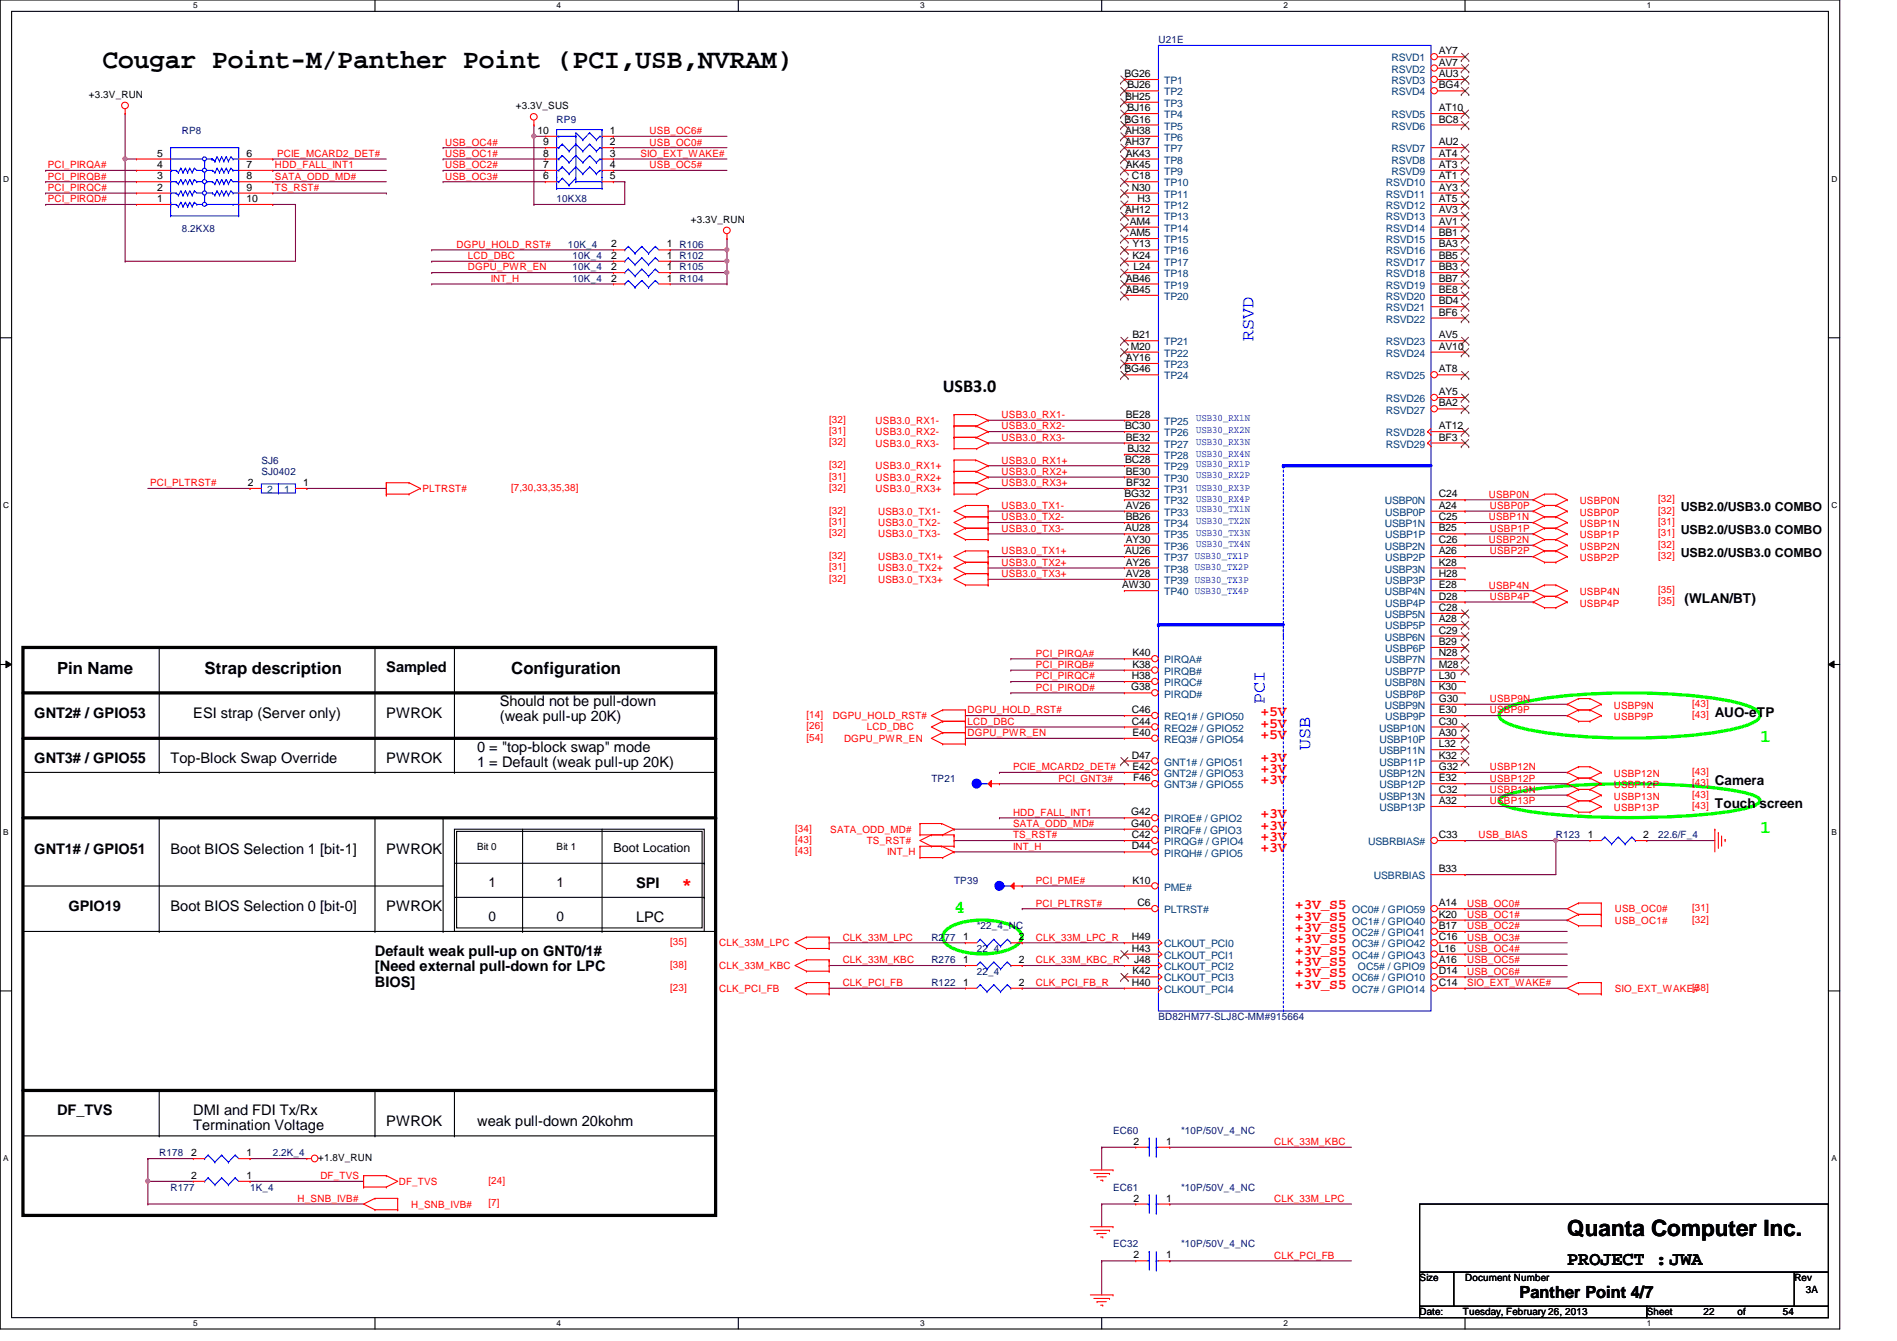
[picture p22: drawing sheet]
<svg xmlns="http://www.w3.org/2000/svg" width="297mm" height="210mm" viewBox="0 0 297 210" stroke-linecap="round" stroke-linejoin="round" font-family="sans-serif">
<defs><g id="words">
<text font-size="4.2" x="16" y="10.7">Cougar Point-M/Panther Point (PCI,USB,NVRAM)</text>
<text font-size="3.5" x="245.4" y="193.5">Quanta Computer Inc.</text>
<text font-size="3" x="245.4" y="198.1">PROJECT :JWA</text>
<g font-size="2.8" fill="#00f">
<text x="196.3" y="53.3" transform="rotate(-90 196.3 53.3)">RSVD</text>
<text x="198" y="110.2" transform="rotate(-90 198 110.2)">PCI</text>
<text x="205.1" y="117.3" transform="rotate(-90 205.1 117.3)">USB</text>
</g>
<text font-size="2.8" x="147.6" y="61.4">USB3.0</text>
<g font-size="2.8" fill="#0f0">
<text x="275.6" y="116.2">1</text>
<text x="275.6" y="130.4">1</text>
<text x="149.4" y="142.8">4</text>
</g>
<text font-size="2.8" fill="#f00" x="106.7" y="139.3">*</text>
<g font-size="2.6">
<text x="8.9" y="105.5">Pin Name</text>
<text x="32" y="105.5">Strap description</text>
<text x="80" y="105.5">Configuration</text>
<text x="238" y="203.2">Panther Point 4/7</text>
</g>
<g font-size="2.3">
<text x="60.5" y="105.2">Sampled</text>
<text x="5.4" y="112.4">GNT2# / GPIO53</text>
<text x="30.3" y="112.3">ESI strap (Server only)</text>
<text x="60.5" y="112.3">PWROK</text>
<text x="78.3" y="110.5">Should not be pull-down</text>
<text x="78.3" y="112.9">(weak pull-up 20K)</text>
<text x="5.4" y="119.5">GNT3# / GPIO55</text>
<text x="26.7" y="119.4">Top-Block Swap Override</text>
<text x="60.5" y="119.4">PWROK</text>
<text x="74.7" y="117.6">0 = &quot;top-block swap&quot; mode</text>
<text x="74.7" y="120">1 = Default (weak pull-up 20K)</text>
<text x="5.4" y="133.7">GNT1# / GPIO51</text>
<text x="26.7" y="133.6">Boot BIOS Selection 1 [bit-1]</text>
<text x="60.5" y="133.6">PWROK</text>
<text x="10.7" y="142.6">GPIO19</text>
<text x="26.7" y="142.5">Boot BIOS Selection 0 [bit-0]</text>
<text x="60.5" y="142.5">PWROK</text>
<text x="99.6" y="139">SPI</text>
<text x="58.7" y="149.7">Default weak pull-up on GNT0/1#</text>
<text x="99.6" y="144.3">LPC</text>
<text x="58.7" y="152.1">[Need external pull-down for LPC</text>
<text x="58.7" y="154.4">BIOS]</text>
<text x="8.9" y="174.6">DF_TVS</text>
<text x="30.3" y="174.5">DMI and FDI Tx/Rx</text>
<text x="30.3" y="176.9">Termination Voltage</text>
<text x="60.5" y="176.3">PWROK</text>
<text x="74.7" y="176.3">weak pull-down 20kohm</text>
</g>
<g font-size="2.3" fill="#f00">
<text x="197.4" y="112.1">+5V</text>
<text x="197.4" y="113.9">+5V</text>
<text x="197.4" y="115.7">+5V</text>
<text x="197.4" y="119.2">+3V</text>
<text x="197.4" y="121">+3V</text>
<text x="197.4" y="122.8">+3V</text>
<text x="197.4" y="128.1">+3V</text>
<text x="197.4" y="129.9">+3V</text>
<text x="197.4" y="131.7">+3V</text>
<text x="197.4" y="133.4">+3V</text>
<text x="202.7" y="142.3">+3V_S5</text>
<text x="202.7" y="144.1">+3V_S5</text>
<text x="202.7" y="145.9">+3V_S5</text>
<text x="202.7" y="147.7">+3V_S5</text>
<text x="202.7" y="149.4">+3V_S5</text>
<text x="202.7" y="151.2">+3V_S5</text>
<text x="202.7" y="153">+3V_S5</text>
<text x="202.7" y="154.8">+3V_S5</text>
</g>
<g font-size="2.1">
<text x="263.8" y="94.4">(WLAN/BT)</text>
<text x="268.5" y="112.2">AUO-eTP</text>
<text x="268.5" y="122.9">Camera</text>
<text x="268.5" y="126.4">Touch screen</text>
<text x="76.5" y="138.9">1</text>
<text x="87.2" y="138.9">1</text>
<text x="76.5" y="144.2">0</text>
<text x="87.2" y="144.2">0</text>
</g>
<g font-size="1.9">
<text x="263.2" y="80.1">USB2.0/USB3.0 COMBO</text>
<text x="263.2" y="83.6">USB2.0/USB3.0 COMBO</text>
<text x="263.2" y="87.2">USB2.0/USB3.0 COMBO</text>
<text x="96.1" y="133.3">Boot Location</text>
</g>
<g font-size="1.6" fill="#000080">
<text x="181.4" y="6.8">U21E</text>
<text x="28.5" y="21">RP8</text>
<text x="87.2" y="19.2">RP9</text>
<text x="87.2" y="31.7">10KX8</text>
<text x="28.5" y="36.3">8.2KX8</text>
<text x="88.9" y="38.8">10K_4</text>
<text x="89.7" y="40.6">10K_4</text>
<text x="89.7" y="42.3">10K_4</text>
<text x="89.7" y="44.1">10K_4</text>
<text x="40.9" y="72.6">SJ6</text>
<text x="40.9" y="74.3">SJ0402</text>
<text x="145.8" y="122.3">TP21</text>
<text x="243.6" y="131.2">R123</text>
<text x="259.6" y="131.2">22.6/F_4</text>
<text x="149.4" y="138.3">TP39</text>
<text x="145.8" y="147.2">R277</text>
<text x="152.9" y="145.5">*22_4_NC</text>
<text x="152.9" y="149">22_4</text>
<text x="145.8" y="150.8">R276</text>
<text x="145.8" y="154.3">R122</text>
<text x="152.9" y="152.6">22_4</text>
<text x="181.4" y="159.7">BD82HM77-SLJ8C-MM#915664</text>
<text x="174.3" y="177.5">EC60</text>
<text x="185" y="177.5">*10P/50V_4_NC</text>
<text x="24.9" y="181">R178</text>
<text x="42.7" y="181">2.2K_4</text>
<text x="26.7" y="186.4">R177</text>
<text x="39.2" y="186.4">1K_4</text>
<text x="174.3" y="186.4">EC61</text>
<text x="185" y="186.4">*10P/50V_4_NC</text>
<text x="174.3" y="195.2">EC32</text>
<text x="185" y="195.2">*10P/50V_4_NC</text>
</g>
<g font-size="1.6" fill="#004080">
<text x="217.9" y="9.6">RSVD1</text>
<text x="217.9" y="11.4">RSVD2</text>
<text x="182.3" y="13.2">TP1</text>
<text x="182.3" y="14.9">TP2</text>
<text x="182.3" y="16.7">TP3</text>
<text x="217.9" y="13.2">RSVD3</text>
<text x="217.9" y="14.9">RSVD4</text>
<text x="182.3" y="22.1">TP6</text>
<text x="182.3" y="23.8">TP7</text>
<text x="182.3" y="18.5">TP4</text>
<text x="182.3" y="20.3">TP5</text>
<text x="217.9" y="18.5">RSVD5</text>
<text x="217.9" y="20.3">RSVD6</text>
<text x="217.9" y="23.8">RSVD7</text>
<text x="182.3" y="25.6">TP8</text>
<text x="182.3" y="27.4">TP9</text>
<text x="182.3" y="29.2">TP10</text>
<text x="217" y="29.2">RSVD10</text>
<text x="217.9" y="25.6">RSVD8</text>
<text x="217.9" y="27.4">RSVD9</text>
<text x="182.3" y="34.5">TP13</text>
<text x="182.3" y="32.7">TP12</text>
<text x="182.3" y="30.9">TP11</text>
<text x="217" y="30.9">RSVD11</text>
<text x="217" y="32.7">RSVD12</text>
<text x="217" y="34.5">RSVD13</text>
<text x="182.3" y="39.8">TP16</text>
<text x="182.3" y="41.6">TP17</text>
<text x="182.3" y="38.1">TP15</text>
<text x="182.3" y="36.3">TP14</text>
<text x="217" y="41.6">RSVD17</text>
<text x="217" y="36.3">RSVD14</text>
<text x="217" y="38.1">RSVD15</text>
<text x="217" y="39.8">RSVD16</text>
<text x="182.3" y="43.4">TP18</text>
<text x="182.3" y="45.2">TP19</text>
<text x="182.3" y="46.9">TP20</text>
<text x="217" y="43.4">RSVD18</text>
<text x="217" y="45.2">RSVD19</text>
<text x="217" y="46.9">RSVD20</text>
<text x="217" y="48.7">RSVD21</text>
<text x="217" y="50.5">RSVD22</text>
<text x="182.3" y="54.1">TP21</text>
<text x="182.3" y="55.8">TP22</text>
<text x="182.3" y="57.6">TP23</text>
<text x="182.3" y="59.4">TP24</text>
<text x="217" y="54.1">RSVD23</text>
<text x="217" y="59.4">RSVD25</text>
<text x="217" y="55.8">RSVD24</text>
<text x="217" y="62.9">RSVD26</text>
<text x="217" y="64.7">RSVD27</text>
<text x="182.3" y="66.5">TP25</text>
<text x="182.3" y="68.3">TP26</text>
<text x="182.3" y="70.1">TP27</text>
<text x="182.3" y="71.8">TP28</text>
<text x="217" y="68.3">RSVD28</text>
<text x="217" y="70.1">RSVD29</text>
<text x="41.8" y="77.2">2</text>
<text x="44.5" y="77.2">1</text>
<text x="182.3" y="73.6">TP29</text>
<text x="182.3" y="75.4">TP30</text>
<text x="182.3" y="77.2">TP31</text>
<text x="182.3" y="79">TP32</text>
<text x="182.3" y="80.7">TP33</text>
<text x="182.3" y="82.5">TP34</text>
<text x="216.8" y="79">USBP0N</text>
<text x="216.8" y="82.5">USBP1N</text>
<text x="216.9" y="80.7">USBP0P</text>
<text x="182.3" y="84.3">TP35</text>
<text x="182.3" y="86.1">TP36</text>
<text x="182.3" y="87.8">TP37 USB30_TX1P</text>
<text x="182.3" y="89.6">TP38 USB30_TX2P</text>
<text x="216.8" y="86.1">USBP2N</text>
<text x="216.8" y="89.6">USBP3N</text>
<text x="216.9" y="84.3">USBP1P</text>
<text x="216.9" y="87.8">USBP2P</text>
<text x="182.3" y="91.4">TP39 USB30_TX3P</text>
<text x="182.3" y="93.2">TP40 USB30_TX4P</text>
<text x="216.8" y="93.2">USBP4N</text>
<text x="216.9" y="91.4">USBP3P</text>
<text x="216.9" y="95">USBP4P</text>
<text x="216.8" y="96.7">USBP5N</text>
<text x="216.8" y="100.3">USBP6N</text>
<text x="216.9" y="98.5">USBP5P</text>
<text x="182.3" y="103.8">PIRQA#</text>
<text x="182.3" y="105.6">PIRQB#</text>
<text x="182.3" y="107.4">PIRQC#</text>
<text x="216.8" y="103.8">USBP7N</text>
<text x="216.8" y="107.4">USBP8N</text>
<text x="216.9" y="102.1">USBP6P</text>
<text x="216.9" y="105.6">USBP7P</text>
<text x="182.3" y="109.2">PIRQD#</text>
<text x="182.3" y="112.7">REQ1# / GPIO50</text>
<text x="216.8" y="111">USBP9N</text>
<text x="216.9" y="109.2">USBP8P</text>
<text x="216.9" y="112.7">USBP9P</text>
<text x="182.3" y="114.5">REQ2# / GPIO52</text>
<text x="182.3" y="116.3">REQ3# / GPIO54</text>
<text x="182.3" y="119.8">GNT1# / GPIO51</text>
<text x="215.9" y="114.5">USBP10N</text>
<text x="215.9" y="118.1">USBP11N</text>
<text x="216" y="116.3">USBP10P</text>
<text x="216" y="119.8">USBP11P</text>
<text x="182.3" y="121.6">GNT2# / GPIO53</text>
<text x="182.3" y="123.4">GNT3# / GPIO55</text>
<text x="215.9" y="121.6">USBP12N</text>
<text x="215.9" y="125.2">USBP13N</text>
<text x="216" y="123.4">USBP12P</text>
<text x="182.3" y="128.7">PIRQE# / GPIO2</text>
<text x="182.3" y="130.5">PIRQF# / GPIO3</text>
<text x="216" y="127">USBP13P</text>
<text x="182.3" y="132.3">PIRQG# / GPIO4</text>
<text x="182.3" y="134.1">PIRQH# / GPIO5</text>
<text x="214.2" y="132.3">USBRBIAS#</text>
<text x="215.1" y="137.6">USBRBIAS</text>
<text x="182.3" y="139.4">PME#</text>
<text x="182.3" y="143">PLTRST#</text>
<text x="211.7" y="143">OC0# / GPIO59</text>
<text x="182.3" y="148.3">CLKOUT_PCI0</text>
<text x="211.7" y="144.7">OC1# / GPIO40</text>
<text x="211.7" y="146.5">OC2# / GPIO41</text>
<text x="211.7" y="148.3">OC3# / GPIO42</text>
<text x="182.3" y="150.1">CLKOUT_PCI1</text>
<text x="182.3" y="151.8">CLKOUT_PCI2</text>
<text x="182.3" y="155.4">CLKOUT_PCI4</text>
<text x="182.3" y="153.6">CLKOUT_PCI3</text>
<text x="211.7" y="150.1">OC4# / GPIO43</text>
<text x="211.7" y="153.6">OC6# / GPIO10</text>
<text x="211.7" y="155.4">OC7# / GPIO14</text>
<text x="212.6" y="151.8">OC5# / GPIO9</text>
</g>
<g font-size="1.6">
<text x="225.3" y="8.5">AY7</text>
<text x="225.3" y="10.3">AV7</text>
<text x="13.9" y="15.3">+3.3V_RUN</text>
<text x="80.8" y="17.1">+3.3V_SUS</text>
<text x="176.1" y="12.1">BG26</text>
<text x="176.2" y="15.6">BH25</text>
<text x="176.5" y="13.8">BJ26</text>
<text x="176.5" y="17.4">BJ16</text>
<text x="225.3" y="12.1">AU3</text>
<text x="225.3" y="13.8">BG4</text>
<text x="225.3" y="17.4">AT10</text>
<text x="84.2" y="21">10</text>
<text x="85" y="22.7">9</text>
<text x="95.5" y="22.7">2</text>
<text x="95.5" y="21">1</text>
<text x="176.1" y="19.2">BG16</text>
<text x="176.2" y="21">AH38</text>
<text x="176.2" y="22.7">AH37</text>
<text x="225.3" y="19.2">BC8</text>
<text x="225.3" y="22.7">AU2</text>
<text x="24.6" y="29.8">2</text>
<text x="24.6" y="28.1">3</text>
<text x="24.6" y="26.3">4</text>
<text x="24.6" y="24.5">5</text>
<text x="38.6" y="29.8">9</text>
<text x="38.6" y="28.1">8</text>
<text x="38.6" y="26.3">7</text>
<text x="38.6" y="24.5">6</text>
<text x="85" y="24.5">8</text>
<text x="85" y="26.3">7</text>
<text x="85" y="28.1">6</text>
<text x="95.5" y="26.3">4</text>
<text x="95.5" y="24.5">3</text>
<text x="95.5" y="28.1">5</text>
<text x="176.3" y="24.5">AK43</text>
<text x="176.3" y="26.3">AK45</text>
<text x="177.2" y="29.8">N30</text>
<text x="177.2" y="28.1">C18</text>
<text x="225.3" y="24.5">AT4</text>
<text x="225.3" y="26.3">AT3</text>
<text x="225.3" y="28.1">AT1</text>
<text x="225.3" y="29.8">AY3</text>
<text x="24.6" y="31.6">1</text>
<text x="38.6" y="31.6">10</text>
<text x="108.2" y="34.9">+3.3V_RUN</text>
<text x="176.2" y="33.4">AH12</text>
<text x="176.9" y="35.2">AM4</text>
<text x="178.1" y="31.6">H3</text>
<text x="225.3" y="31.6">AT5</text>
<text x="225.3" y="33.4">AV3</text>
<text x="225.3" y="35.2">AV1</text>
<text x="95.7" y="40.5">2</text>
<text x="95.7" y="38.7">2</text>
<text x="104.4" y="40.5">1 R102</text>
<text x="104.4" y="38.7">1 R106</text>
<text x="176.9" y="37">AM5</text>
<text x="177.3" y="38.7">Y13</text>
<text x="177.3" y="40.5">K24</text>
<text x="225.3" y="40.5">BB5</text>
<text x="225.3" y="37">BB1</text>
<text x="225.3" y="38.7">BA3</text>
<text x="95.7" y="42.3">2</text>
<text x="95.7" y="44.1">2</text>
<text x="104.4" y="42.3">1 R105</text>
<text x="104.4" y="44.1">1 R104</text>
<text x="176.3" y="44.1">AB46</text>
<text x="176.3" y="45.8">AB45</text>
<text x="177.5" y="42.3">L24</text>
<text x="225.3" y="42.3">BB3</text>
<text x="225.3" y="44.1">BB7</text>
<text x="225.3" y="45.8">BE8</text>
<text x="225.3" y="47.6">BD4</text>
<text x="177.3" y="53">B21</text>
<text x="225.3" y="53">AV5</text>
<text x="225.3" y="49.4">BF6</text>
<text x="176.1" y="58.3">BG46</text>
<text x="176.3" y="56.5">AY16</text>
<text x="177.1" y="54.7">M20</text>
<text x="225.3" y="58.3">AT8</text>
<text x="225.3" y="54.7">AV10</text>
<text x="176.3" y="65.4">BE28</text>
<text x="225.3" y="61.8">AY5</text>
<text x="225.3" y="63.6">BA2</text>
<text x="176.2" y="67.2">BC30</text>
<text x="176.3" y="69">BE32</text>
<text x="176.5" y="70.7">BJ32</text>
<text x="225.3" y="67.2">AT12</text>
<text x="225.3" y="69">BF3</text>
<text x="38.8" y="76.1">2</text>
<text x="47.5" y="76.1">1</text>
<text x="176.1" y="77.9">BG32</text>
<text x="176.2" y="72.5">BC28</text>
<text x="176.3" y="74.3">BE30</text>
<text x="176.4" y="76.1">BF32</text>
<text x="225.3" y="77.9">C24</text>
<text x="176.2" y="83.2">AU28</text>
<text x="176.3" y="79.6">AV26</text>
<text x="176.3" y="81.4">BB26</text>
<text x="225.3" y="79.6">A24</text>
<text x="225.3" y="81.4">C25</text>
<text x="225.3" y="83.2">B25</text>
<text x="176.2" y="86.7">AU26</text>
<text x="176.3" y="85">AY30</text>
<text x="176.3" y="88.5">AY26</text>
<text x="225.3" y="85">C26</text>
<text x="225.3" y="86.7">A26</text>
<text x="225.3" y="88.5">K28</text>
<text x="175.7" y="92.1">AW30</text>
<text x="176.3" y="90.3">AV28</text>
<text x="225.3" y="90.3">H28</text>
<text x="225.3" y="92.1">E28</text>
<text x="225.3" y="93.9">D28</text>
<text x="225.3" y="95.6">C28</text>
<text x="225.3" y="97.4">A28</text>
<text x="225.3" y="99.2">C29</text>
<text x="225.3" y="101">B29</text>
<text x="177.2" y="106.3">H38</text>
<text x="177.3" y="102.7">K40</text>
<text x="177.3" y="104.5">K38</text>
<text x="225.3" y="102.7">N28</text>
<text x="225.3" y="104.5">M28</text>
<text x="225.3" y="106.3">L30</text>
<text x="177.1" y="108.1">G38</text>
<text x="177.2" y="111.6">C46</text>
<text x="177.2" y="113.4">C44</text>
<text x="225.3" y="108.1">K30</text>
<text x="225.3" y="109.9">G30</text>
<text x="225.3" y="111.6">E30</text>
<text x="225.3" y="113.4">C30</text>
<text x="177.2" y="118.7">D47</text>
<text x="177.3" y="115.2">E40</text>
<text x="225.3" y="115.2">A30</text>
<text x="225.3" y="117">L32</text>
<text x="225.3" y="118.7">K32</text>
<text x="177.3" y="120.5">E42</text>
<text x="177.4" y="122.3">F46</text>
<text x="225.3" y="120.5">G32</text>
<text x="225.3" y="122.3">E32</text>
<text x="225.3" y="124.1">C32</text>
<text x="225.3" y="125.9">A32</text>
<text x="177.1" y="127.6">G42</text>
<text x="177.1" y="129.4">G40</text>
<text x="177.2" y="131.2">C42</text>
<text x="225.3" y="131.2">C33</text>
<text x="248.6" y="131.2">1</text>
<text x="257.3" y="131.2">2</text>
<text x="74.7" y="133">Bit 0</text>
<text x="87.2" y="133">Bit 1</text>
<text x="177.2" y="133">D44</text>
<text x="225.3" y="136.5">B33</text>
<text x="177.3" y="138.3">K10</text>
<text x="178.1" y="141.9">C6</text>
<text x="225.3" y="141.9">A14</text>
<text x="225.3" y="143.6">K20</text>
<text x="150.8" y="147.2">1</text>
<text x="159.5" y="147.2">2</text>
<text x="177.2" y="147.2">H49</text>
<text x="177.2" y="149">H43</text>
<text x="225.3" y="145.4">B17</text>
<text x="225.3" y="147.2">C16</text>
<text x="225.3" y="149">L16</text>
<text x="150.8" y="150.7">1</text>
<text x="150.8" y="154.3">1</text>
<text x="159.5" y="150.7">2</text>
<text x="159.5" y="154.3">2</text>
<text x="177.2" y="154.3">H40</text>
<text x="177.3" y="152.5">K42</text>
<text x="177.6" y="150.7">J48</text>
<text x="225.3" y="150.7">A16</text>
<text x="225.3" y="152.5">D14</text>
<text x="225.3" y="154.3">C14</text>
<text x="177.5" y="179.2">2</text>
<text x="182.6" y="179.2">1</text>
<text x="29.9" y="181">2</text>
<text x="29.9" y="184.5">2</text>
<text x="38.6" y="181">1</text>
<text x="38.6" y="184.5">1</text>
<text x="49.8" y="181.7">+1.8V_RUN</text>
<text x="177.5" y="188.1">2</text>
<text x="182.6" y="188.1">1</text>
<text x="177.5" y="197">2</text>
<text x="182.6" y="197">1</text>
<text x="222.3" y="200.6">Size</text>
<text x="229.4" y="200.6">Document Number</text>
<text x="281" y="200.6">Rev</text>
<text x="282.7" y="202.4">3A</text>
<text x="222.3" y="205.9">Date:</text>
<text x="229.1" y="205.9">Tuesday, February 26, 2013</text>
<text x="257.8" y="205.9">Sheet</text>
<text x="266.7" y="205.9">22</text>
<text x="272.1" y="205.9">of</text>
<text x="279.2" y="205.9">54</text>
</g>
<g font-size="1.6" fill="#f00">
<text x="69.7" y="22.8">USB_OC4#</text>
<text x="101.7" y="22.8">USB_OC0#</text>
<text x="101.7" y="21">USB_OC6#</text>
<text x="7.5" y="26.3">PCI_PIRQA#</text>
<text x="7.5" y="28.1">PCI_PIRQB#</text>
<text x="7.5" y="29.9">PCI_PIRQC#</text>
<text x="43" y="28.1">SATA_ODD_MD#</text>
<text x="43" y="26.3">HDD_FALL_INT1</text>
<text x="43" y="29.9">TS_RST#</text>
<text x="43.4" y="24.6">PCIE_MCARD2_DET#</text>
<text x="69.7" y="26.3">USB_OC2#</text>
<text x="69.7" y="24.6">USB_OC1#</text>
<text x="69.7" y="28.1">USB_OC3#</text>
<text x="100.3" y="24.6">SIO_EXT_WAKE#</text>
<text x="101.7" y="26.3">USB_OC5#</text>
<text x="7.5" y="31.7">PCI_PIRQD#</text>
<text x="71.5" y="38.8">DGPU_HOLD_RST#</text>
<text x="73.3" y="40.6">LCD_DBC</text>
<text x="73.3" y="42.3">DGPU_PWR_EN</text>
<text x="76.8" y="44.1">INT_H</text>
<text x="156.8" y="65.4">USB3.0_RX1-</text>
<text x="129.8" y="66.2">[32]</text>
<text x="129.8" y="67.9">[31]</text>
<text x="129.8" y="69.7">[32]</text>
<text x="137.1" y="66.3">USB3.0_RX1-</text>
<text x="137.1" y="68.1">USB3.0_RX2-</text>
<text x="137.1" y="69.9">USB3.0_RX3-</text>
<text x="156.8" y="67.2">USB3.0_RX2-</text>
<text x="156.8" y="69">USB3.0_RX3-</text>
<text x="23.5" y="76.1">PCI_PLTRST#</text>
<text x="66.2" y="77">PLTRST#</text>
<text x="80" y="76.8">[7,30,33,35,38]</text>
<text x="129.8" y="73.3">[32]</text>
<text x="129.8" y="75.1">[31]</text>
<text x="129.8" y="76.8">[32]</text>
<text x="137.1" y="73.4">USB3.0_RX1+</text>
<text x="137.1" y="75.2">USB3.0_RX2+</text>
<text x="137.1" y="77">USB3.0_RX3+</text>
<text x="156.8" y="72.6">USB3.0_RX1+</text>
<text x="156.8" y="74.3">USB3.0_RX2+</text>
<text x="156.8" y="76.1">USB3.0_RX3+</text>
<text x="233.1" y="77.9">USBP0N</text>
<text x="129.8" y="80.4">[32]</text>
<text x="129.8" y="82.2">[31]</text>
<text x="129.8" y="83.9">[32]</text>
<text x="137.5" y="80.6">USB3.0_TX1-</text>
<text x="137.5" y="82.3">USB3.0_TX2-</text>
<text x="156.8" y="79.7">USB3.0_TX1-</text>
<text x="156.8" y="81.4">USB3.0_TX2-</text>
<text x="156.8" y="83.2">USB3.0_TX3-</text>
<text x="233.1" y="81.4">USBP1N</text>
<text x="233.3" y="83.2">USBP1P</text>
<text x="233.3" y="79.7">USBP0P</text>
<text x="247.4" y="82.5">USBP1N</text>
<text x="247.4" y="79">USBP0N</text>
<text x="247.4" y="80.7">USBP0P</text>
<text x="259.6" y="82.2">[31]</text>
<text x="259.6" y="83.9">[31]</text>
<text x="259.6" y="78.6">[32]</text>
<text x="259.6" y="80.4">[32]</text>
<text x="129.8" y="87.5">[32]</text>
<text x="129.8" y="89.3">[31]</text>
<text x="137.5" y="84.1">USB3.0_TX3-</text>
<text x="137.5" y="87.7">USB3.0_TX1+</text>
<text x="137.5" y="89.5">USB3.0_TX2+</text>
<text x="156.8" y="86.8">USB3.0_TX1+</text>
<text x="156.8" y="88.6">USB3.0_TX2+</text>
<text x="233.1" y="85">USBP2N</text>
<text x="233.3" y="86.8">USBP2P</text>
<text x="247.4" y="84.3">USBP1P</text>
<text x="247.4" y="86.1">USBP2N</text>
<text x="247.4" y="87.8">USBP2P</text>
<text x="259.6" y="85.7">[32]</text>
<text x="259.6" y="87.5">[32]</text>
<text x="129.8" y="91.1">[32]</text>
<text x="137.5" y="91.2">USB3.0_TX3+</text>
<text x="156.8" y="90.3">USB3.0_TX3+</text>
<text x="233.1" y="92.1">USBP4N</text>
<text x="233.3" y="93.9">USBP4P</text>
<text x="247.4" y="93.2">USBP4N</text>
<text x="247.4" y="95">USBP4P</text>
<text x="259.6" y="92.8">[35]</text>
<text x="259.6" y="94.6">[35]</text>
<text x="162.2" y="102.8">PCI_PIRQA#</text>
<text x="162.2" y="104.6">PCI_PIRQB#</text>
<text x="162.2" y="106.3">PCI_PIRQC#</text>
<text x="126.3" y="112.4">[14]</text>
<text x="130.4" y="112.6">DGPU_HOLD_RST#</text>
<text x="151.5" y="111.7">DGPU_HOLD_RST#</text>
<text x="151.5" y="113.5">LCD_DBC</text>
<text x="162.2" y="108.1">PCI_PIRQD#</text>
<text x="233.3" y="109.9">USBP9N</text>
<text x="233.3" y="111.7">USBP9P</text>
<text x="252.7" y="111">USBP9N</text>
<text x="252.7" y="112.7">USBP9P</text>
<text x="265" y="110.6">[43]</text>
<text x="265" y="112.4">[43]</text>
<text x="126.3" y="114.2">[26]</text>
<text x="126.3" y="116">[54]</text>
<text x="132.2" y="116.1">DGPU_PWR_EN</text>
<text x="135.7" y="114.3">LCD_DBC</text>
<text x="151.5" y="115.2">DGPU_PWR_EN</text>
<text x="158.6" y="120.6">PCIE_MCARD2_DET#</text>
<text x="165.7" y="122.3">PCI_GNT3#</text>
<text x="233.3" y="122.3">USBP12P</text>
<text x="233.3" y="120.6">USBP12N</text>
<text x="233.3" y="124.1">USBP13N</text>
<text x="233.3" y="125.9">USBP13P</text>
<text x="252.7" y="123.4">USBP12P</text>
<text x="252.7" y="121.6">USBP12N</text>
<text x="252.7" y="125.2">USBP13N</text>
<text x="265" y="123.1">[43]</text>
<text x="265" y="121.3">[43]</text>
<text x="265" y="124.8">[43]</text>
<text x="124.5" y="130.2">[34]</text>
<text x="124.5" y="132">[43]</text>
<text x="130" y="130.3">SATA_ODD_MD#</text>
<text x="158.6" y="127.7">HDD_FALL_INT1</text>
<text x="158.6" y="129.5">SATA_ODD_MD#</text>
<text x="158.6" y="131.2">TS_RST#</text>
<text x="231.5" y="131.2">USB_BIAS</text>
<text x="252.7" y="127">USBP13P</text>
<text x="265" y="126.6">[43]</text>
<text x="124.5" y="133.7">[43]</text>
<text x="135.7" y="132.1">TS_RST#</text>
<text x="138.9" y="133.9">INT_H</text>
<text x="158.6" y="133">INT_H</text>
<text x="162.2" y="138.3">PCI_PME#</text>
<text x="162.2" y="141.9">PCI_PLTRST#</text>
<text x="229.7" y="141.9">USB_OC0#</text>
<text x="229.7" y="143.7">USB_OC1#</text>
<text x="252.9" y="142.8">USB_OC0#</text>
<text x="265" y="142.6">[31]</text>
<text x="104.9" y="148">[35]</text>
<text x="112.6" y="148.1">CLK_33M_LPC</text>
<text x="131.9" y="147.2">CLK_33M_LPC</text>
<text x="162.2" y="147.2">CLK_33M_LPC_R</text>
<text x="229.7" y="145.5">USB_OC2#</text>
<text x="229.7" y="149">USB_OC4#</text>
<text x="229.7" y="147.2">USB_OC3#</text>
<text x="252.9" y="144.6">USB_OC1#</text>
<text x="265" y="144.4">[32]</text>
<text x="104.9" y="151.5">[38]</text>
<text x="104.9" y="155.1">[23]</text>
<text x="112.6" y="151.7">CLK_33M_KBC</text>
<text x="112.6" y="155.2">CLK_PCI_FB</text>
<text x="131.9" y="154.3">CLK_PCI_FB</text>
<text x="131.9" y="150.8">CLK_33M_KBC</text>
<text x="162.2" y="154.3">CLK_PCI_FB_R</text>
<text x="162.2" y="150.8">CLK_33M_KBC_R</text>
<text x="229.7" y="152.6">USB_OC6#</text>
<text x="229.7" y="150.8">USB_OC5#</text>
<text x="229.7" y="154.3">SIO_EXT_WAKE#</text>
<text x="252.9" y="155.2">SIO_EXT_WAKE#</text>
<text x="265" y="155.1">[38]</text>
<text x="199.5" y="179.2">CLK_33M_KBC</text>
<text x="50.2" y="184.6">DF_TVS</text>
<text x="62.4" y="185.5">DF_TVS</text>
<text x="76.5" y="185.3">[24]</text>
<text x="46.6" y="188.1">H_SNB_IVB#</text>
<text x="64.4" y="189">H_SNB_IVB#</text>
<text x="76.5" y="188.8">[7]</text>
<text x="199.5" y="188.1">CLK_33M_LPC</text>
<text x="199.5" y="197">CLK_PCI_FB</text>
</g>
<g font-size="1.6" fill="#00f">
<text x="187.3" y="66">USB30_RX1N</text>
<text x="187.3" y="71.5">USB30_RX4N</text>
<text x="187.3" y="69.7">USB30_RX3N</text>
<text x="187.3" y="67.7">USB30_RX2N</text>
<text x="187.3" y="74.8">USB30_RX2P</text>
<text x="187.3" y="73.1">USB30_RX1P</text>
<text x="187.3" y="76.8">USB30_RX3P</text>
<text x="187.3" y="78.6">USB30_RX4P</text>
<text x="187.3" y="82">USB30_TX2N</text>
<text x="187.3" y="80.2">USB30_TX1N</text>
<text x="187.3" y="83.9">USB30_TX3N</text>
<text x="187.3" y="85.7">USB30_TX4N</text>
</g>
<g font-size="1.3">
<text x="30.3" y="1.3">5</text>
<text x="87.2" y="1.3">4</text>
<text x="144.1" y="1.3">3</text>
<text x="201" y="1.3">2</text>
<text x="257.8" y="1.3">1</text>
<text x=".5" y="28.4">D</text>
<text x="286.8" y="28.4">D</text>
<text x=".5" y="79.5">C</text>
<text x="286.8" y="79.5">C</text>
<text x=".5" y="130.7">B</text>
<text x="286.8" y="130.7">B</text>
<text x=".5" y="181.8">A</text>
<text x="286.8" y="181.8">A</text>
<text x="30.3" y="207.6">5</text>
<text x="87.2" y="207.6">4</text>
<text x="144.1" y="207.6">3</text>
<text x="201" y="207.6">2</text>
<text x="257.8" y="207.6">1</text>
</g>
</g></defs>
<path d="M0 0h288.1v208h-288.1zM1.8 1.8h284.5v204.4h-284.5z" fill="none" stroke="#000" stroke-width=".17"/>
<g fill="#fff">
<path d="M30.3 .2h.6v1.4h-.6z"/>
<path d="M30.3 206.4h.6v1.4h-.6z"/>
</g>
<path d="M58.7 0v1.8M58.7 206.2v1.8" fill="none" stroke="#000" stroke-width=".17"/>
<g fill="#fff">
<path d="M87.2 .2h.6v1.4h-.6z"/>
<path d="M87.2 206.4h.6v1.4h-.6z"/>
</g>
<path d="M115.6 0v1.8M115.6 206.2v1.8" fill="none" stroke="#000" stroke-width=".17"/>
<g fill="#fff">
<path d="M144.1 .2h.6v1.4h-.6z"/>
<path d="M144.1 206.4h.6v1.4h-.6z"/>
</g>
<path d="M172.5 0v1.8M172.5 206.2v1.8" fill="none" stroke="#000" stroke-width=".17"/>
<g fill="#fff">
<path d="M201 .2h.6v1.4h-.6z"/>
<path d="M201 206.4h.6v1.4h-.6z"/>
</g>
<path d="M229.4 0v1.8M229.4 206.2v1.8" fill="none" stroke="#000" stroke-width=".17"/>
<g fill="#fff">
<path d="M257.8 .2h.7v1.4h-.7z"/>
<path d="M257.8 206.4h.7v1.4h-.7z"/>
<path d="M.5 27.3h.9v1.4h-.9z"/>
<path d="M286.8 27.3h.9v1.4h-.9z"/>
<path d="M.5 78.4h.9v1.4h-.9z"/>
<path d="M286.8 78.4h.9v1.4h-.9z"/>
</g>
<path d="M0 52.9h1.8M286.3 52.9h1.8" fill="none" stroke="#000" stroke-width=".17"/>
<g fill="#fff">
<path d="M.5 129.5h.8v1.4h-.8z"/>
<path d="M286.8 129.5h.8v1.4h-.8z"/>
</g>
<path d="M0 104h1.8M286.3 104h1.8" fill="none" stroke="#000" stroke-width=".17"/>
<path d="M.9 103.5l.9 .5-.9 .5zM286.3 104l.9-.5v1z" fill="#000"/>
<path d="M.9 103.5l.9 .5-.9 .5zM286.3 104l.9-.5v1z" fill="none" stroke="#000" stroke-width=".16"/>
<g fill="#fff">
<path d="M.5 180.6h.8v1.4h-.8z"/>
<path d="M286.8 180.6h.8v1.4h-.8z"/>
</g>
<g fill="none" stroke="#000" stroke-width=".17">
<path d="M24.9 101.3h.1M24.9 101.3v19.6M58.7 101.3h.1M58.7 101.3v19.6M71.2 101.3h.1M71.2 101.3v19.6M3.6 138.7h.1M3.6 120.9h108.5M3.6 138.7h65.8M24.9 120.9h.1M24.9 128v17.8M58.7 120.9h.1"/>
<path d="M58.7 128v17.8M69.4 128v17.8M71.2 129.8h39.1v16h-39.1zM71.2 120.9h.1M71.2 135.1h39.1M71.5 130.1h38.4v15.1h-38.4zM81.8 129.8v16M94.3 129.8v16M110.3 135.1h.1M112.1 120.9h.1M0 155.1h1.8M3.6 145.8h108.5"/>
<path d="M24.9 145.8h.1M58.7 145.8h.1M69.4 145.8h.1M71.2 140.5h39.1M81.8 145.8h.1M94.3 145.8h.1M110.3 140.5h.1M112.1 145.8h.1M286.3 155.1h1.8M3.6 177.8h108.5M24.9 177.8h.1M24.9 170.7v7.1"/>
<path d="M58.7 177.8h.1M58.7 170.7v7.1M71.2 177.8h.1M71.2 170.7v7.1M112.1 177.8h.1"/>
</g>
<path d="M3.6 101.3h108.5v88.9h-108.5zM3.6 115.6h108.5M3.6 108.5h108.5M3.6 128h108.5M3.6 170.7h108.5" fill="none" stroke="#000" stroke-width=".51"/>
<g fill="#000">
<circle cx="112.1" cy="115.6" r=".25"/>
<circle cx="112.1" cy="108.5" r=".25"/>
<circle cx="112.1" cy="128" r=".25"/>
<circle cx="112.1" cy="170.7" r=".25"/>
</g>
<path d="M235.2 111.2a15.9 15.9 0 0 1 6.3-1.8 101.9 101.9 0 0 1 28.8 .2 13.8 13.8 0 0 1 4.8 1.6l.4 .4 .1 .4a2.29 2.29 0 0 1-1.8 1.4 46.8 46.8 0 0 1-12.2 1.9 90.6 90.6 0 0 1-22.9-1.2 7.7 7.7 0 0 1-3.8-1.7l-.2-.4 .2-.4zM234.9 125a5.7 5.7 0 0 1 2.6-1 110.8 110.8 0 0 1 24.1-1.2 62.1 62.1 0 0 1 12.2 1.4 2.19 2.19 0 0 1 1.8 1.1 2.18 2.18 0 0 1-1.8 1.1 76 76 0 0 1-16.4 1.6 103.4 103.4 0 0 1-19.9-1.3 5.6 5.6 0 0 1-2.6-1.1l-.2-.3zM148 145.7a7.3 7.3 0 0 1 4.7-1.6 11 11 0 0 1 6.5 1.2 1.47 1.47 0 0 1 .8 1.4 1.47 1.47 0 0 1-.8 1.3 11.5 11.5 0 0 1-8.5 .9 4.5 4.5 0 0 1-3-1.8l-.1-.5 .1-.4z" fill="none" stroke="#0f0" stroke-width=".51"/>
<g fill="none" stroke="#800040" stroke-width=".17">
<path d="M7.2 26.7h.1M7.2 28.4h.1M7.2 30.2h.1M7.2 32h.1M7.2 26.7h14.2M7.2 28.4h14.2M7.2 30.2h14.2M7.2 32h14.2M69.4 23.1h.1M69.4 23.1h16M83.6 21.3h.1M83.6 21.3v10.7"/>
<path d="M96.1 23.1h.1M96.1 21.3h.1M96.1 24.9h.1M96.1 26.7h.1M96.1 23.1h17.7M96.1 21.3h17.7M96.1 24.9h17.7M96.1 26.7h17.7M149.4 129.8h.1M149.4 129.8h26.7M156.5 128h.1M156.5 128h19.6"/>
<path d="M160.1 147.6h.1M160.1 147.6h16"/>
</g>
<circle cx="83.6" cy="21.3" r=".32" fill="#f0f"/>
<circle cx="83.6" cy="21.3" r=".32" fill="none" stroke="#f0f" stroke-width=".17"/>
<g fill="none" stroke="#800040" stroke-width=".17">
<path d="M69.4 26.7h.1M69.4 24.9h.1M69.4 28.4h.1M69.4 28.4h16M69.4 26.7h16M69.4 24.9h16M83.6 32h.1M83.6 21.3h.1M83.6 21.3h1.8M96.1 28.4h.1M96.1 28.4h1.7M97.8 28.4h.1"/>
<path d="M97.8 28.4v3.6h-14.2M158.3 103.1h.1M158.3 104.9h.1M158.3 106.7h.1M158.3 108.5h.1M158.3 103.1h17.8M158.3 104.9h17.8M158.3 106.7h17.8M158.3 108.5h17.8M149.4 133.3h.1M149.4 133.3h26.7M160.1 138.7h.1"/>
<path d="M160.1 138.7h16M229.4 136.9h.1M243.6 131.6h.1M243.6 131.6h5.4M243.6 131.6v5.3h-14.2M257.8 131.6h.1M257.8 131.6h10.7M160.1 142.2h.1M160.1 142.2h16M229.4 145.8h.1M229.4 152.9h.1M229.4 149.4h.1"/>
<path d="M229.4 151.1h.1M229.4 147.6h.1M229.4 142.2h.1M229.4 142.2h16M229.4 145.8h16M229.4 152.9h16M229.4 149.4h16M229.4 151.1h16M229.4 147.6h16M229.4 144h16M245.4 144h.1"/>
</g>
<circle cx="243.6" cy="131.5" r=".32" fill="#f0f"/>
<circle cx="243.6" cy="131.5" r=".32" fill="none" stroke="#f0f" stroke-width=".17"/>
<g fill="none" stroke="#800040" stroke-width=".17">
<path d="M83.6 19.6h.1M83.6 19.6v1.7M19.6 24.9h.1M19.6 24.9v16M42.7 28.4h.1M42.7 26.7h.1M42.7 24.9h.1M42.7 32h.1M42.7 28.4h17.8M42.7 26.7h17.8M42.7 24.9h17.8M42.7 32h3.6"/>
<path d="M46.3 32h.1M46.3 32v8.9h-26.7M19.6 40.9h.1M23.2 76.5h16M39.2 76.5h.1M48 76.5h.1M48 76.5h12.5M229.4 92.5h.1M229.4 94.2h.1M229.4 81.8h.1M229.4 83.6h.1M229.4 85.3h.1"/>
<path d="M229.4 87.1h.1M229.4 92.5h10.7M229.4 94.2h10.7M229.4 81.8h10.7M229.4 83.6h10.7M229.4 85.3h10.7M229.4 87.1h10.7M151.2 112h.1M151.2 115.6h.1M151.2 112h24.9M151.2 115.6h24.9M149.4 131.6h.1"/>
<path d="M149.4 131.6h26.7M129.8 147.6h.1M129.8 154.7h.1M129.8 151.1h.1M129.8 154.7h21.4M129.8 147.6h21.4M129.8 151.1h21.4M160.1 154.7h.1M160.1 151.1h.1M160.1 154.7h16M160.1 151.1h16M229.4 154.7h.1"/>
<path d="M229.4 154.7h16M172.5 179.6h.1M172.5 179.6h5.3M172.5 179.6v3.5M183.2 179.6h.1M183.2 179.6h28.4M23.2 188.5h.1M23.2 181.4h.1M23.2 184.9h.1M23.2 188.5h33.7M23.2 181.4h7.1M23.2 184.9v3.6"/>
<path d="M39.2 184.9h.1M39.2 181.4h.1M39.2 184.9h17.7M39.2 181.4h8.8"/>
</g>
<circle cx="19.6" cy="24.9" r=".32" fill="#f0f"/>
<circle cx="19.6" cy="24.9" r=".32" fill="none" stroke="#f0f" stroke-width=".17"/>
<g fill="none" stroke="#800040" stroke-width=".17">
<path d="M19.6 17.8h.1M19.6 17.8v7.1M19.6 24.9h.1M19.6 24.9h1.8M104.9 39.1h.1M104.9 39.1h8.9M154.7 65.8h.1M154.7 72.9h.1M154.7 65.8h21.4M154.7 72.9h21.4M229.4 78.2h.1M229.4 78.2h10.7"/>
<path d="M154.7 80h.1M154.7 87.1h.1M154.7 80h21.4M154.7 87.1h21.4M229.4 80h.1M229.4 80h10.7M156.5 120.9h.1M156.5 120.9h19.6"/>
</g>
<circle cx="113.8" cy="39.1" r=".32" fill="#f0f"/>
<circle cx="113.8" cy="39.1" r=".32" fill="none" stroke="#f0f" stroke-width=".17"/>
<path d="M113.8 39.1h.1M113.8 39.1v1.8h-8.9M104.9 40.9h.1" fill="none" stroke="#800040" stroke-width=".17"/>
<circle cx="113.8" cy="40.9" r=".32" fill="#f0f"/>
<circle cx="113.8" cy="40.9" r=".32" fill="none" stroke="#f0f" stroke-width=".17"/>
<path d="M67.6 39.1h.1M67.6 39.1h28.5M67.6 40.9h.1M67.6 40.9h28.5M104.9 42.7h.1M104.9 42.7h8.9" fill="none" stroke="#800040" stroke-width=".17"/>
<circle cx="113.8" cy="42.6" r=".32" fill="#f0f"/>
<circle cx="113.8" cy="42.6" r=".32" fill="none" stroke="#f0f" stroke-width=".17"/>
<g fill="none" stroke="#800040" stroke-width=".17">
<path d="M113.8 37.3h.1M113.8 37.3v1.8M67.6 42.7h.1M67.6 44.4h.1M67.6 42.7h28.5M67.6 44.4h28.5M104.9 44.4h8.9M113.8 40.9h.1M113.8 44.4h.1M113.8 42.7h.1M113.8 40.9v3.5M154.7 67.6h.1"/>
<path d="M154.7 69.3h.1M154.7 74.7h.1M154.7 76.5h.1M154.7 67.6h21.4M154.7 69.3h21.4M154.7 74.7h21.4M154.7 76.5h21.4M154.7 81.8h.1M154.7 83.6h.1M154.7 88.9h.1M154.7 90.7h.1M154.7 81.8h21.4"/>
<path d="M154.7 83.6h21.4M154.7 88.9h21.4M154.7 90.7h21.4M229.4 122.7h.1M229.4 131.6h.1M229.4 120.9h.1M229.4 122.7h16M229.4 131.6h14.2M229.4 120.9h16M23.2 184.9h.1M23.2 181.4h.1M23.2 184.9h7.1"/>
<path d="M23.2 181.4v3.5M172.5 188.5h.1M172.5 188.5h5.3M172.5 188.5v3.5M183.2 188.5h.1M183.2 188.5h28.4"/>
</g>
<circle cx="23.1" cy="184.9" r=".32" fill="#f0f"/>
<circle cx="23.1" cy="184.9" r=".32" fill="none" stroke="#f0f" stroke-width=".17"/>
<g fill="none" stroke="#800040" stroke-width=".17">
<path d="M42.7 30.2h17.8M60.5 30.2h.1M151.2 113.8h.1M151.2 113.8h24.9M229.4 110.2h.1M229.4 112h.1M229.4 110.2h16M229.4 112h16M156.5 122.7h.1M156.5 122.7h19.6M229.4 124.5h.1M229.4 126.2h.1"/>
<path d="M229.4 124.5h16M229.4 126.2h16M172.5 197.4h.1M172.5 197.4h5.3M172.5 197.4v5.3M183.2 197.4h.1M183.2 197.4h28.4"/>
</g>
<g fill="none" stroke="#f00" stroke-width=".17">
<path d="M19.6 17.8h.1M19.6 17.1v.7M83.6 19.6h.1M83.6 18.8v.8M113.8 37.3h.1M113.8 36.6v.7M60.5 77.5h.1M60.5 77.3h.1M60.5 75.6h.1M60.5 75.6v1.9M60.5 75.6h3.5M60.5 77.3h3.5"/>
<path d="M64 75.6h.1M64 77.3h.1M64 75.6l1.8 .9M65.8 76.5h.1M65.8 76.5l-1.8 .8M149.4 64.9h.1M149.4 66.7h.1M149.4 68.5h.1M149.4 70.2h.1M149.4 72h.1M149.4 73.8h.1M149.4 75.6h.1"/>
<path d="M149.4 77.3h.1M149.4 75.6h3.5M149.4 77.3h3.5M149.4 64.9h3.4M149.4 66.7h3.5M149.4 64.9v5.3M149.4 72v5.3M149.4 68.5h3.5M149.4 70.2h3.5M149.4 72h3.4M149.4 73.8h3.5M151.2 79.1h.1"/>
<path d="M151.2 79.1h3.5M151.2 79.1l-1.8 .9 1.8 .9M152.8 64.9h.1M152.8 66.7h.1M152.8 68.5h.1M152.8 72h.1M152.8 73.8h.1M152.8 75.6h.1M152.8 64.9l1.9 .9M152.8 66.7l1.9 .9M152.8 68.5l1.9 .8M152.8 72l1.9 .9"/>
<path d="M152.8 73.8l1.9 .9M152.8 75.6l1.9 .9M152.9 66.7h.1M152.9 68.5h.1M152.9 70.2h.1M152.9 73.8h.1M152.9 75.6h.1M152.9 77.3h.1M154.7 79.1h.1M154.7 79.3h.1M154.7 65.8h.1M154.7 67.6h.1"/>
<path d="M154.7 69.3h.1M154.7 72.9h.1M154.7 74.7h.1M154.7 76.5h.1M154.7 79.1v5.4M154.7 65.8l-1.8 .9M154.7 67.6l-1.8 .9M154.7 69.3l-1.8 .9M154.7 72.9l-1.8 .9M154.7 74.7l-1.8 .9M154.7 76.5l-1.8 .8M240.1 78.2h.1"/>
<path d="M240.1 78.2l1.7 .9M241.8 79.1h.1M241.8 77.3h.1M241.8 77.3h1.8M241.8 79.1h1.8M241.8 77.3l-1.7 .9M241.8 79.1l-1.7 .9M243.6 77.3h.1M243.6 79.1h.1M243.6 77.3l1.8 .9M243.6 79.1l1.8 .9M245.4 78.2h.1"/>
<path d="M245.4 78.2l-1.8 .9M151.2 80.9h.1M151.2 82.7h.1M151.2 84.5h.1M151.2 86.2h.1M151.2 88h.1M151.2 89.8h.1M151.2 91.6h.1M151.2 82.7h3.5M151.2 80.9h3.5M151.2 84.5h3.5M151.2 86.2h3.5"/>
<path d="M151.2 88h3.5M151.2 91.6h3.5M151.2 80.9l-1.8 .9 1.8 .9M151.2 82.7l-1.8 .9 1.8 .9M151.2 86.2l-1.8 .9 1.8 .9M151.2 88l-1.8 .9 1.8 .9M151.2 89.8h3.5M151.2 89.8l-1.8 .9 1.8 .9M154.7 80.9h.1M154.7 82.7h.1M154.7 81.1h.1M154.7 84.5h.1"/>
<path d="M154.7 82.8h.1M154.7 86.2h.1M154.7 88h.1M154.7 86.4h.1M154.7 89.8h.1M154.7 88.2h.1M154.7 91.6h.1M154.7 90h.1M154.7 86.2v5.4M240.1 81.8h.1M240.1 83.6h.1M240.1 85.3h.1"/>
<path d="M240.1 87.1h.1M240.1 92.5h.1M240.1 94.2h.1M240.1 80h.1M240.1 81.8l1.7 .9M240.1 83.6l1.7 .9M240.1 85.3l1.7 .9M240.1 87.1l1.7 .9M240.1 92.5l1.7 .8M240.1 94.2l1.7 .9M240.1 80l1.7 .9M241.8 82.7h.1"/>
<path d="M241.8 80.9h.1M241.8 84.5h.1M241.8 86.2h.1M241.8 88h.1M241.8 93.3h.1M241.8 91.6h.1M241.8 95.1h.1M241.8 82.7h1.8M241.8 80.9l-1.7 .9M241.8 80.9h1.8M241.8 84.5h1.8M241.8 82.7l-1.7 .9"/>
<path d="M241.8 86.2h1.8M241.8 84.5l-1.7 .8M241.8 88h1.8M241.8 86.2l-1.7 .9M241.8 93.3h1.8M241.8 91.6l-1.7 .9M241.8 91.6h1.8M241.8 95.1h1.8M241.8 93.3l-1.7 .9M243.6 80.9h.1M243.6 82.7h.1M243.6 84.5h.1"/>
<path d="M243.6 86.2h.1M243.6 88h.1M243.6 91.6h.1M243.6 93.3h.1M243.6 95.1h.1M243.6 80.9l1.8 .9M243.6 82.7l1.8 .9M243.6 84.5l1.8 .8M243.6 86.2l1.8 .9M243.6 91.6l1.8 .9M243.6 93.3l1.8 .9M245.4 81.8h.1"/>
<path d="M245.4 83.6h.1M245.4 85.3h.1M245.4 87.1h.1M245.4 92.5h.1M245.4 94.2h.1M245.4 80h.1M245.4 81.8l-1.8 .9M245.4 83.6l-1.8 .9M245.4 85.3l-1.8 .9M245.4 87.1l-1.8 .9M245.4 92.5l-1.8 .8M245.4 94.2l-1.8 .9"/>
<path d="M245.4 80l-1.8 .9M147.6 111.1h.1M147.6 112.9h.1M147.6 114.7h.1M147.6 116.5h.1M147.6 111.1l-1.8 .9 1.8 .9M147.6 111.1h3.6M147.6 112.9h3.6M147.6 114.7l-1.8 .9 1.8 .9M147.6 114.7h3.6M147.6 116.5h3.6M147.6 112.9l-1.8 .9 1.8 .9"/>
<path d="M151.2 111.1h.1M151.2 112.9h.1M151.2 111.3h.1M151.2 114.7h.1M151.2 116.5h.1M151.2 114.9h.1M151.2 113.1h.1M151.2 111.1v5.4M245.4 110.2h.1M245.4 112h.1M245.4 110.2l1.8 .9M245.4 112l1.8 .9"/>
<path d="M247.2 111.1h.1M247.2 109.3h.1M247.2 112.9h.1M247.2 111.1h1.8M247.2 112.9h1.8M247.2 109.3l-1.8 .9M247.2 109.3h1.8M247.2 111.1l-1.8 .9M249 109.3h.1M249 111.1h.1M249 112.9h.1M249 109.3l1.7 .9"/>
<path d="M249 111.1l1.7 .9M250.7 110.2h.1M250.7 112h.1M250.7 110.2l-1.7 .9M250.7 112l-1.7 .9M144.1 128.9h.1M144.1 130.7h.1M144.1 132.5h.1M144.1 134.2h.1M144.1 128.9h3.3M144.1 130.7h5.3M144.1 128.9v1.8"/>
<path d="M144.1 132.5v1.7M144.1 132.5h5.3M144.1 134.2h3.5M145.8 130.7h.1M145.8 132.5h.1M145.8 130.7l-1.7 .9 1.7 .9M147.4 128.9h.1M147.4 132.5h.1M147.4 128.9l2 .9M147.4 132.5l2 .8M147.6 130.7h.1M147.6 134.2h.1"/>
<path d="M149.4 129.8h.1M149.4 133.3h.1M149.4 130.7h.1M149.4 132.5h.1M149.4 130.9h.1M149.4 129.8l-1.8 .9M149.4 130.7v1.8M149.4 133.3l-1.8 .9M245.4 122.7h.1M245.4 120.9h.1M245.4 124.5h.1M245.4 126.2h.1"/>
<path d="M245.4 122.7l1.8 .9M245.4 120.9l1.8 .9M245.4 124.5l1.8 .8M245.4 126.2l1.8 .9M247.2 123.6h.1M247.2 121.8h.1M247.2 120h.1M247.2 125.3h.1M247.2 127.1h.1M247.2 123.6h1.8M247.2 121.8l-1.8 .9M247.2 121.8h1.8"/>
<path d="M247.2 120l-1.8 .9M247.2 120h1.8M247.2 125.3h1.8M247.2 123.6l-1.8 .9M247.2 127.1h1.8M247.2 125.3l-1.8 .9M249 121.8h.1M249 123.6h.1M249 120h.1M249 125.3h.1M249 127.1h.1M249 121.8l1.7 .9"/>
<path d="M249 120l1.7 .9M249 123.6l1.7 .9M249 125.3l1.7 .9M250.7 122.7h.1M250.7 120.9h.1M250.7 124.5h.1M250.7 126.2h.1M250.7 122.7l-1.7 .9M250.7 120.9l-1.7 .9M250.7 124.5l-1.7 .8M250.7 126.2l-1.7 .9M268.5 129.8h.1"/>
<path d="M268.5 129.8v3.5M269.1 130.3h.1M269.1 130.3v2.5M269.6 132.3h.1M269.6 130.9v1.4M270.1 131.4h.1M270.1 131.4v.3M126.3 146.7h.1M126.3 148.5h.1M126.3 150.2h.1M126.3 152h.1M126.3 153.8h.1"/>
<path d="M126.3 155.6h.1M126.3 146.7l-1.8 .9 1.8 .9M126.3 146.7h3.5M126.3 148.5h3.5M126.3 150.2l-1.8 .9 1.8 .9M126.3 150.2h3.5M126.3 152h3.5M126.3 153.8l-1.8 .9 1.8 .9M126.3 153.8h3.5M126.3 155.6h3.5M129.8 146.7h.1M129.8 148.5h.1"/>
<path d="M129.8 146.9h.1M129.8 150.2h.1M129.8 152h.1M129.8 150.4h.1M129.8 153.8h.1M129.8 155.6h.1M129.8 154h.1M129.8 146.7v1.8M129.8 150.2v1.8M129.8 153.8v1.8M247.2 153.8h.1M247.2 155.6h.1"/>
<path d="M247.2 143.1h.1M247.2 144.9h.1M247.2 141.4h.1M247.2 153.8h3.5M247.2 155.6h3.5M247.2 153.8l-1.8 .9 1.8 .9M247.2 143.1l-1.8 .9 1.8 .9M247.2 143.1h3.5M247.2 144.9h3.5M247.2 141.4l-1.8 .8 1.8 .9M247.2 141.4h3.5M250.7 153.8h.1"/>
<path d="M250.7 155.6h.1M250.7 143.1h.1M250.7 144.9h.1M250.7 141.4h.1M250.7 141.4v3.5M250.7 153.8v1.8M48 181.4h.1M48 181.4h.8M56.9 184h.1M56.9 185.8h.1M56.9 184.2h.1M56.9 184h3.6"/>
<path d="M56.9 185.8h3.6M56.9 184v1.8M58.7 187.6h.1M58.7 189.4h.1M58.7 187.6l-1.8 .9 1.8 .9M58.7 187.6h3.6M58.7 189.4h3.6M60.5 184h.1M60.5 185.8h.1M60.5 184l1.8 .9-1.8 .9M62.3 187.6h.1M62.3 189.4h.1"/>
<path d="M62.3 187.6v1.8M170.7 183.1h3.6M170.7 192h3.6M171.3 183.7h2.4M171.3 192.6h2.4M171.8 184.2h.1M171.8 193.1h.1M171.8 184.2h1.4M171.8 193.1h1.4M172.3 184.7h.4M172.3 193.6h.4M172.7 184.7h.1"/>
<path d="M172.7 193.6h.1M173.7 183.7h.1M173.7 192.6h.1M174.3 183.1h.1M174.3 192h.1M170.7 202.7h3.6M171.3 203.2h2.4M171.8 203.8h.1M171.8 203.8h1.4M172.3 204.3h.4M172.7 204.3h.1M173.7 203.2h.1"/>
<path d="M174.3 202.7h.1"/>
<circle cx="19.6" cy="16.5" r=".52"/>
<circle cx="83.6" cy="18.3" r=".52"/>
<circle cx="113.8" cy="36.1" r=".52"/>
<circle cx="49.3" cy="181.3" r=".52"/>
</g>
<path d="M222.3 188.5h64v10.6h-64zM222.3 199.1h5.3v5.4h-5.3zM227.6 199.1h53.4v5.4h-53.4zM281 199.1h5.3v5.4h-5.3zM222.3 204.5h35.5v1.7h-35.5zM257.8 204.5h28.5v1.7h-28.5z" fill="none" stroke="#000" stroke-width=".17"/>
<path d="M181.4 7.1h42.7v151.1h-42.7z" fill="none" stroke="#00f" stroke-width=".17"/>
<path d="M201 97.8v60.4M201 158.2h.1" fill="none" stroke="#00f" stroke-width=".17" stroke-dasharray=".3 .3"/>
<path d="M201 72.9h23.1" fill="none" stroke="#00f" stroke-width=".51"/>
<circle cx="201" cy="72.9" r=".25" fill="#00f"/>
<path d="M181.4 97.8h19.6" fill="none" stroke="#00f" stroke-width=".51"/>
<circle cx="181.4" cy="97.8" r=".25" fill="#00f"/>
<path d="M201 72.9v26.7M201 99.6h.1" fill="none" stroke="#00f" stroke-width=".17" stroke-dasharray=".3 .3"/>
<path d="M224.1 53.3h5.3M229.4 53.3h.1" fill="none" stroke="#f00" stroke-width=".17"/>
<path d="M228.8 53.9h.1M228.9 52.8l1.1 1.1M230 52.8l-1.2 1.1M230 53.9h.1" fill="none" stroke="#804000" stroke-width=".16"/>
<circle cx="224.6" cy="8.9" r=".5" fill="#fff"/>
<g fill="none" stroke="#f00" stroke-width=".17">
<path d="M225.1 8.9h4.3M229.4 8.9h.1"/>
<circle cx="224.6" cy="8.9" r=".5"/>
</g>
<path d="M228.8 9.5h.1M228.9 8.3l1.1 1.2M230 8.3l-1.2 1.2M230 9.5h.1" fill="none" stroke="#804000" stroke-width=".16"/>
<circle cx="224.6" cy="10.6" r=".5" fill="#fff"/>
<g fill="none" stroke="#f00" stroke-width=".17">
<path d="M225.1 10.7h4.3M229.4 10.7h.1"/>
<circle cx="224.6" cy="10.6" r=".5"/>
</g>
<path d="M228.8 11.3h.1M228.9 10.1l1.1 1.2M230 10.1l-1.2 1.2M230 11.3h.1" fill="none" stroke="#804000" stroke-width=".16"/>
<circle cx="224.6" cy="12.4" r=".5" fill="#fff"/>
<g fill="none" stroke="#f00" stroke-width=".17">
<path d="M225.1 12.4h4.3M229.4 12.4h.1"/>
<circle cx="224.6" cy="12.4" r=".5"/>
</g>
<path d="M228.8 13h.1M228.9 11.9l1.1 1.1M230 11.9l-1.2 1.1M230 13h.1" fill="none" stroke="#804000" stroke-width=".16"/>
<circle cx="224.6" cy="14.2" r=".5" fill="#fff"/>
<g fill="none" stroke="#f00" stroke-width=".17">
<path d="M224.1 17.8h5.3M224.1 19.6h5.3M225.1 14.2h4.3M229.4 14.2h.1M229.4 17.8h.1M229.4 19.6h.1M224.1 23.1h5.3M224.1 24.9h5.3M224.1 26.7h5.3M224.1 28.4h5.3M224.1 30.2h5.3M224.1 32h5.3"/>
<path d="M224.1 33.8h5.3M224.1 35.6h5.3M224.1 37.3h5.3M224.1 39.1h5.3M229.4 23.1h.1M229.4 24.9h.1M229.4 26.7h.1M229.4 28.4h.1M229.4 30.2h.1M229.4 32h.1M229.4 33.8h.1M229.4 35.6h.1"/>
<path d="M229.4 37.3h.1M229.4 39.1h.1M224.1 40.9h5.3M224.1 42.7h5.3M224.1 44.4h5.3M224.1 46.2h5.3M224.1 48h5.3M224.1 49.8h5.3M229.4 40.9h.1M229.4 42.7h.1M229.4 44.4h.1M229.4 46.2h.1"/>
<path d="M229.4 48h.1M229.4 49.8h.1"/>
<circle cx="224.6" cy="14.2" r=".5"/>
</g>
<g fill="none" stroke="#804000" stroke-width=".16">
<path d="M228.8 14.8h.1M228.8 18.4h.1M228.9 13.7l1.1 1.1M228.9 17.2l1.1 1.2M228.9 19l1.1 1.2M230 13.7l-1.2 1.1M230 17.2l-1.2 1.2M230 19l-1.2 1.2M230 14.8h.1M230 18.4h.1M228.8 20.2h.1M228.8 23.7h.1"/>
<path d="M228.8 25.5h.1M228.8 27.3h.1M228.8 29h.1M228.8 30.8h.1M228.8 32.6h.1M228.8 34.4h.1M228.8 36.2h.1M228.8 37.9h.1M228.8 39.7h.1M228.9 22.6l1.1 1.1M228.9 24.3l1.1 1.2M228.9 26.1l1.1 1.2"/>
<path d="M228.9 27.9l1.1 1.1M228.9 29.7l1.1 1.1M228.9 31.5l1.1 1.1M228.9 33.2l1.1 1.2M228.9 35l1.1 1.2M228.9 36.8l1.1 1.1M228.9 38.6l1.1 1.1M230 22.6l-1.2 1.1M230 24.3l-1.2 1.2M230 26.1l-1.2 1.2M230 27.9l-1.2 1.1M230 29.7l-1.2 1.1"/>
<path d="M230 31.5l-1.2 1.1M230 33.2l-1.2 1.2M230 35l-1.2 1.2M230 36.8l-1.2 1.1M230 38.6l-1.2 1.1M230 20.2h.1M230 23.7h.1M230 25.5h.1M230 27.3h.1M230 29h.1M230 30.8h.1M230 32.6h.1"/>
<path d="M230 34.4h.1M230 36.2h.1M230 37.9h.1M230 39.7h.1M228.8 41.5h.1M228.8 43.3h.1M228.8 45h.1M228.8 46.8h.1M228.8 48.6h.1M228.8 50.4h.1M228.9 40.3l1.1 1.2M228.9 42.1l1.1 1.2"/>
<path d="M228.9 43.9l1.1 1.1M228.9 45.7l1.1 1.1M228.9 47.5l1.1 1.1M228.9 49.2l1.1 1.2M230 40.3l-1.2 1.2M230 42.1l-1.2 1.2M230 43.9l-1.2 1.1M230 45.7l-1.2 1.1M230 47.5l-1.2 1.1M230 49.2l-1.2 1.2M230 41.5h.1M230 43.3h.1"/>
<path d="M230 45h.1M230 46.8h.1M230 48.6h.1M230 50.4h.1"/>
</g>
<circle cx="224.6" cy="58.6" r=".5" fill="#fff"/>
<g fill="none" stroke="#f00" stroke-width=".17">
<path d="M224.1 55.1h5.3M225.1 58.7h4.3M229.4 58.7h.1M229.4 55.1h.1"/>
<circle cx="224.6" cy="58.6" r=".5"/>
</g>
<path d="M228.8 59.3h.1M228.8 55.7h.1M228.9 58.1l1.1 1.2M228.9 54.6l1.1 1.1M230 58.1l-1.2 1.2M230 54.6l-1.2 1.1M230 59.3h.1M230 55.7h.1" fill="none" stroke="#804000" stroke-width=".16"/>
<circle cx="224.6" cy="62.2" r=".5" fill="#fff"/>
<g fill="none" stroke="#f00" stroke-width=".17">
<path d="M225.1 62.2h4.3M229.4 62.2h.1"/>
<circle cx="224.6" cy="62.2" r=".5"/>
</g>
<path d="M228.8 62.8h.1M228.9 61.7l1.1 1.1M230 61.7l-1.2 1.1M230 62.8h.1" fill="none" stroke="#804000" stroke-width=".16"/>
<circle cx="224.6" cy="64" r=".5" fill="#fff"/>
<g fill="none" stroke="#f00" stroke-width=".17">
<path d="M223.6 67.6h.1M223.6 69.3h.1M223.6 67.6l.5 .5M223.6 69.3l.5 .5M224.1 68.1h.1M224.1 69.8h.1M224.1 67.1l-.5 .5M224.1 67.6h5.3M224.1 68.8l-.5 .5M224.1 69.3h5.3M225.1 64h4.3M229.4 64h.1"/>
<path d="M229.4 67.6h.1M229.4 69.3h.1"/>
<circle cx="224.6" cy="64" r=".5"/>
</g>
<path d="M228.8 64.6h.1M228.8 68.2h.1M228.8 69.9h.1M228.9 63.5l1.1 1.1M228.9 67l1.1 1.2M228.9 68.8l1.1 1.1M230 63.5l-1.2 1.1M230 67l-1.2 1.2M230 68.8l-1.2 1.1M230 64.6h.1M230 68.2h.1M230 69.9h.1" fill="none" stroke="#804000" stroke-width=".16"/>
<circle cx="180.9" cy="103.1" r=".5" fill="#fff"/>
<g fill="none" stroke="#f00" stroke-width=".17">
<path d="M176.1 103.1h.1M176.1 103.1h4.2"/>
<circle cx="180.9" cy="103.1" r=".5"/>
</g>
<circle cx="180.9" cy="104.9" r=".5" fill="#fff"/>
<g fill="none" stroke="#f00" stroke-width=".17">
<path d="M176.1 104.9h.1M176.1 104.9h4.2"/>
<circle cx="180.9" cy="104.9" r=".5"/>
</g>
<circle cx="180.9" cy="106.7" r=".5" fill="#fff"/>
<g fill="none" stroke="#f00" stroke-width=".17">
<path d="M176.1 106.7h.1M176.1 106.7h4.2"/>
<circle cx="180.9" cy="106.7" r=".5"/>
</g>
<circle cx="180.9" cy="108.4" r=".5" fill="#fff"/>
<g fill="none" stroke="#f00" stroke-width=".17">
<path d="M176.1 108.5h.1M176.1 108.5h4.2"/>
<circle cx="180.9" cy="108.4" r=".5"/>
</g>
<circle cx="180.9" cy="112" r=".5" fill="#fff"/>
<g fill="none" stroke="#f00" stroke-width=".17">
<path d="M176.1 112h.1M176.1 112h4.2"/>
<circle cx="180.9" cy="112" r=".5"/>
</g>
<circle cx="180.9" cy="113.8" r=".5" fill="#fff"/>
<g fill="none" stroke="#f00" stroke-width=".17">
<path d="M176.1 113.8h.1M176.1 113.8h4.2"/>
<circle cx="180.9" cy="113.8" r=".5"/>
</g>
<circle cx="180.9" cy="115.5" r=".5" fill="#fff"/>
<g fill="none" stroke="#f00" stroke-width=".17">
<path d="M176.1 115.6h.1M176.1 115.6h4.2"/>
<circle cx="180.9" cy="115.5" r=".5"/>
</g>
<circle cx="180.9" cy="119.1" r=".5" fill="#fff"/>
<g fill="none" stroke="#f00" stroke-width=".17">
<path d="M176.1 119.1h.1M176.1 119.1h4.2"/>
<circle cx="180.9" cy="119.1" r=".5"/>
</g>
<path d="M175.5 119.7h.1M175.5 118.6l1.2 1.1M176.6 118.6l-1.1 1.1M176.7 119.7h.1" fill="none" stroke="#804000" stroke-width=".16"/>
<circle cx="180.9" cy="120.9" r=".5" fill="#fff"/>
<g fill="none" stroke="#f00" stroke-width=".17">
<path d="M176.1 120.9h.1M176.1 120.9h4.2"/>
<circle cx="180.9" cy="120.9" r=".5"/>
</g>
<circle cx="180.9" cy="122.7" r=".5" fill="#fff"/>
<g fill="none" stroke="#f00" stroke-width=".17">
<path d="M176.1 122.7h.1M176.1 122.7h4.2"/>
<circle cx="180.9" cy="122.7" r=".5"/>
</g>
<circle cx="180.9" cy="128" r=".5" fill="#fff"/>
<g fill="none" stroke="#f00" stroke-width=".17">
<path d="M176.1 128h.1M176.1 128h4.2"/>
<circle cx="180.9" cy="128" r=".5"/>
</g>
<circle cx="180.9" cy="129.8" r=".5" fill="#fff"/>
<g fill="none" stroke="#f00" stroke-width=".17">
<path d="M176.1 129.8h.1M176.1 129.8h4.2"/>
<circle cx="180.9" cy="129.8" r=".5"/>
</g>
<circle cx="180.9" cy="131.5" r=".5" fill="#fff"/>
<g fill="none" stroke="#f00" stroke-width=".17">
<path d="M176.1 131.6h.1M176.1 131.6h4.2"/>
<circle cx="180.9" cy="131.5" r=".5"/>
</g>
<circle cx="180.9" cy="133.3" r=".5" fill="#fff"/>
<g fill="none" stroke="#f00" stroke-width=".17">
<path d="M224.1 78.2h5.3M229.4 78.2h.1M224.1 80h5.3M224.1 81.8h5.3M224.1 83.6h5.3M224.1 85.3h5.3M224.1 87.1h5.3M224.1 88.9h5.3M224.1 90.7h5.3M224.1 92.5h5.3M224.1 94.2h5.3M224.1 96h5.3"/>
<path d="M224.1 97.8h5.3M224.1 99.6h5.3M229.4 80h.1M229.4 81.8h.1M229.4 83.6h.1M229.4 85.3h.1M229.4 87.1h.1M229.4 88.9h.1M229.4 90.7h.1M229.4 92.5h.1M229.4 94.2h.1M229.4 96h.1"/>
<path d="M229.4 97.8h.1M229.4 99.6h.1M224.1 101.3h5.3M224.1 103.1h5.3M224.1 104.9h5.3M224.1 106.7h5.3M224.1 108.5h5.3M224.1 110.2h5.3M224.1 112h5.3M224.1 113.8h5.3M224.1 115.6h5.3M224.1 117.3h5.3"/>
<path d="M224.1 119.1h5.3M229.4 101.3h.1M229.4 103.1h.1M229.4 104.9h.1M229.4 106.7h.1M229.4 108.5h.1M229.4 110.2h.1M229.4 112h.1M229.4 113.8h.1M229.4 115.6h.1M229.4 117.3h.1M229.4 119.1h.1"/>
<path d="M176.1 133.3h.1M176.1 133.3h4.2M224.1 120.9h5.3M224.1 122.7h5.3M224.1 124.5h5.3M224.1 126.2h5.3M229.4 120.9h.1M229.4 122.7h.1M229.4 124.5h.1M229.4 126.2h.1"/>
<circle cx="180.9" cy="133.3" r=".5"/>
</g>
<g fill="none" stroke="#804000" stroke-width=".16">
<path d="M228.8 96.6h.1M228.8 98.4h.1M228.9 95.5l1.1 1.1M228.9 97.2l1.1 1.2M228.9 99l1.1 1.2M230 95.5l-1.2 1.1M230 97.2l-1.2 1.2M230 99l-1.2 1.2M230 96.6h.1M230 98.4h.1M228.8 100.2h.1M228.8 101.9h.1"/>
<path d="M228.8 103.7h.1M228.8 105.5h.1M228.8 114.4h.1M228.8 116.2h.1M228.8 117.9h.1M228.8 119.7h.1M228.9 100.8l1.1 1.1M228.9 102.6l1.1 1.1M228.9 104.4l1.1 1.1M228.9 113.2l1.1 1.2M228.9 115l1.1 1.2M228.9 116.8l1.1 1.1"/>
<path d="M228.9 118.6l1.1 1.1M230 100.8l-1.2 1.1M230 102.6l-1.2 1.1M230 104.4l-1.2 1.1M230 113.2l-1.2 1.2M230 115l-1.2 1.2M230 116.8l-1.2 1.1M230 118.6l-1.2 1.1M230 100.2h.1M230 101.9h.1M230 103.7h.1M230 105.5h.1"/>
<path d="M230 114.4h.1M230 116.2h.1M230 117.9h.1M230 119.7h.1"/>
</g>
<circle cx="180.9" cy="138.7" r=".5" fill="#fff"/>
<g fill="none" stroke="#f00" stroke-width=".17">
<path d="M176.1 138.7h.1M176.1 138.7h4.2M176.1 147.6h.1M176.1 149.4h.1M176.1 151.1h.1M176.1 147.6h5.3M176.1 149.4h5.3M176.1 151.1h5.3M181.4 148.1h.1M181.4 149.9h.1M181.4 151.6h.1M181.4 147.1l.5 .5"/>
<path d="M181.4 148.8l.5 .6M181.4 150.6l.5 .5M181.9 147.6h.1M181.9 149.4h.1M181.9 151.1h.1M181.9 147.6l-.5 .5M181.9 149.4l-.5 .5M181.9 151.1l-.5 .5"/>
<circle cx="180.9" cy="138.7" r=".5"/>
</g>
<path d="M175.5 149.9h.1M175.5 148.8l1.2 1.1M176.6 148.8l-1.1 1.1M176.7 149.9h.1" fill="none" stroke="#804000" stroke-width=".16"/>
<circle cx="224.6" cy="131.5" r=".5" fill="#fff"/>
<g fill="none" stroke="#f00" stroke-width=".17">
<path d="M224.1 136.9h5.3M225.1 131.6h4.3M229.4 131.6h.1M229.4 136.9h.1"/>
<circle cx="224.6" cy="131.5" r=".5"/>
</g>
<circle cx="224.6" cy="142.2" r=".5" fill="#fff"/>
<g fill="none" stroke="#f00" stroke-width=".17">
<path d="M225.1 142.2h4.3M229.4 142.2h.1"/>
<circle cx="224.6" cy="142.2" r=".5"/>
</g>
<circle cx="224.6" cy="144" r=".5" fill="#fff"/>
<g fill="none" stroke="#f00" stroke-width=".17">
<path d="M225.1 144h4.3M229.4 144h.1"/>
<circle cx="224.6" cy="144" r=".5"/>
</g>
<circle cx="224.6" cy="145.8" r=".5" fill="#fff"/>
<g fill="none" stroke="#f00" stroke-width=".17">
<path d="M225.1 145.8h4.3M229.4 145.8h.1"/>
<circle cx="224.6" cy="145.8" r=".5"/>
</g>
<circle cx="224.6" cy="147.5" r=".5" fill="#fff"/>
<g fill="none" stroke="#f00" stroke-width=".17">
<path d="M225.1 147.6h4.3M229.4 147.6h.1"/>
<circle cx="224.6" cy="147.5" r=".5"/>
</g>
<circle cx="224.6" cy="149.3" r=".5" fill="#fff"/>
<g fill="none" stroke="#f00" stroke-width=".17">
<path d="M225.1 149.4h4.3M229.4 149.4h.1"/>
<circle cx="224.6" cy="149.3" r=".5"/>
</g>
<circle cx="224.6" cy="151.1" r=".5" fill="#fff"/>
<g fill="none" stroke="#f00" stroke-width=".17">
<path d="M225.1 151.1h4.3M229.4 151.1h.1"/>
<circle cx="224.6" cy="151.1" r=".5"/>
</g>
<circle cx="224.6" cy="152.9" r=".5" fill="#fff"/>
<g fill="none" stroke="#f00" stroke-width=".17">
<path d="M225.1 152.9h4.3M229.4 152.9h.1"/>
<circle cx="224.6" cy="152.9" r=".5"/>
</g>
<circle cx="224.6" cy="154.7" r=".5" fill="#fff"/>
<g fill="none" stroke="#f00" stroke-width=".17">
<path d="M176.1 154.7h.1M176.1 152.9h.1M176.1 154.7h5.3M176.1 152.9h5.3M181.4 155.2h.1M181.4 153.4h.1M181.4 154.2l.5 .5M181.4 152.4l.5 .5M181.9 154.7h.1M181.9 152.9h.1M181.9 154.7l-.5 .5M181.9 152.9l-.5 .5"/>
<path d="M225.1 154.7h4.3M229.4 154.7h.1"/>
<circle cx="224.6" cy="154.7" r=".5"/>
</g>
<path d="M175.5 153.5h.1M175.5 152.4l1.2 1.1M176.6 152.4l-1.1 1.1M176.7 153.5h.1" fill="none" stroke="#804000" stroke-width=".16"/>
<circle cx="180.9" cy="142.2" r=".5" fill="#fff"/>
<g fill="none" stroke="#f00" stroke-width=".17">
<path d="M176.1 12.4h.1M176.1 14.2h.1M176.1 16h.1M176.1 17.8h.1M176.1 19.6h.1M176.1 12.4h5.3M176.1 14.2h5.3M176.1 16h5.3M176.1 17.8h5.3M176.1 19.6h5.3M21.4 32h.1M21.4 30.2h.1"/>
<path d="M21.4 28.4h.1M21.4 26.7h.1M21.4 24.9h.1M21.4 24.9h5.3M21.4 26.7h5.3M21.4 32h5.3M21.4 30.2h5.3M21.4 28.4h5.3M37.4 24.9h5.3M37.4 26.7h5.3M37.4 32h5.3M37.4 30.2h5.3"/>
<path d="M37.4 28.4h5.3M42.7 32h.1M42.7 30.2h.1M42.7 28.4h.1M42.7 26.7h.1M42.7 24.9h.1M85.4 21.3h.1M85.4 23.1h.1M85.4 24.9h.1M85.4 26.7h.1M85.4 28.4h.1M85.4 21.3h1.8"/>
<path d="M85.4 23.1h1.8M85.4 24.9h1.8M85.4 26.7h1.8M85.4 28.4h1.8M94.3 21.3h1.8M94.3 23.1h1.8M94.3 24.9h1.8M94.3 26.7h1.8M94.3 28.4h1.8M96.1 26.7h.1M96.1 24.9h.1M96.1 23.1h.1"/>
<path d="M96.1 21.3h.1M96.1 28.4h.1M176.1 21.3h.1M176.1 23.1h.1M176.1 24.9h.1M176.1 26.7h.1M176.1 39.1h.1M176.1 37.3h.1M176.1 35.6h.1M176.1 33.8h.1M176.1 32h.1M176.1 30.2h.1"/>
<path d="M176.1 28.4h.1M176.1 21.3h5.3M176.1 23.1h5.3M176.1 24.9h5.3M176.1 26.7h5.3M176.1 39.1h5.3M176.1 37.3h5.3M176.1 35.6h5.3M176.1 33.8h5.3M176.1 32h5.3M176.1 30.2h5.3M176.1 28.4h5.3"/>
<path d="M96.1 40.9h.1M96.1 40.9h1.7M103.2 40.9h1.7M104.9 40.9h.1M176.1 40.9h.1M176.1 42.7h.1M176.1 44.4h.1M176.1 46.2h.1M176.1 53.3h.1M176.1 55.1h.1M176.1 56.9h.1M176.1 58.7h.1"/>
<path d="M176.1 40.9h5.3M176.1 42.7h5.3M176.1 44.4h5.3M176.1 46.2h5.3M176.1 53.3h5.3M176.1 55.1h5.3M176.1 56.9h5.3M176.1 58.7h5.3M176.1 65.8h.1M176.1 67.6h.1M176.1 69.3h.1M176.1 71.1h.1"/>
<path d="M176.1 72.9h.1M176.1 74.7h.1M176.1 76.5h.1M176.1 78.2h.1M176.1 65.8h5.3M176.1 67.6h5.3M176.1 69.3h5.3M176.1 71.1h5.3M176.1 72.9h5.3M176.1 74.7h5.3M176.1 76.5h5.3M176.1 78.2h5.3"/>
<path d="M176.1 80h.1M176.1 81.8h.1M176.1 83.6h.1M176.1 85.3h.1M176.1 87.1h.1M176.1 88.9h.1M176.1 90.7h.1M176.1 92.5h.1M176.1 80h5.3M176.1 81.8h5.3M176.1 83.6h5.3M176.1 85.3h5.3"/>
<path d="M176.1 87.1h5.3M176.1 88.9h5.3M176.1 90.7h5.3M176.1 92.5h5.3M249 131.6h.1M249 131.6h1.7M256.1 131.6h1.7M257.8 131.6h.1M151.2 147.6h.1M151.2 151.1h.1M151.2 147.6h1.7M151.2 151.1h1.7"/>
<path d="M158.3 147.6h1.8M158.3 151.1h1.8M160.1 147.6h.1M160.1 151.1h.1M176.1 142.2h.1M176.1 142.2h4.2M177.8 179.6h.1M177.8 179.6h1.8M181.4 179.6h1.8M183.2 179.6h.1M177.8 197.4h.1M177.8 188.5h.1"/>
<path d="M177.8 197.4h1.8M177.8 188.5h1.8M181.4 197.4h1.8M181.4 188.5h1.8M183.2 197.4h.1M183.2 188.5h.1"/>
<circle cx="180.9" cy="142.2" r=".5"/>
</g>
<g fill="none" stroke="#804000" stroke-width=".16">
<path d="M175.5 13h.1M175.5 14.8h.1M175.5 16.6h.1M175.5 18.4h.1M175.5 11.9l1.2 1.1M175.5 13.7l1.2 1.1M175.5 15.5l1.2 1.1M175.5 17.2l1.2 1.2M175.5 19l1.2 1.2M176.6 11.9l-1.1 1.1M176.6 13.7l-1.1 1.1M176.6 15.5l-1.1 1.1"/>
<path d="M176.6 17.2l-1.1 1.2M176.6 19l-1.1 1.2M176.7 13h.1M176.7 14.8h.1M176.7 16.6h.1M176.7 18.4h.1M175.5 21.9h.1M175.5 23.7h.1M175.5 25.5h.1M175.5 27.3h.1M175.5 39.7h.1M175.5 20.2h.1"/>
<path d="M175.5 37.9h.1M175.5 36.2h.1M175.5 34.4h.1M175.5 32.6h.1M175.5 30.8h.1M175.5 29h.1M175.5 20.8l1.2 1.1M175.5 22.6l1.2 1.1M175.5 24.3l1.2 1.2M175.5 26.1l1.2 1.2M175.5 38.6l1.2 1.1M175.5 36.8l1.2 1.1"/>
<path d="M175.5 35l1.2 1.2M175.5 33.2l1.2 1.2M175.5 31.5l1.2 1.1M175.5 29.7l1.2 1.1M175.5 27.9l1.2 1.1M176.6 20.8l-1.1 1.1M176.6 22.6l-1.1 1.1M176.6 24.3l-1.1 1.2M176.6 26.1l-1.1 1.2M176.6 38.6l-1.1 1.1M176.6 36.8l-1.1 1.1M176.6 35l-1.1 1.2"/>
<path d="M176.6 33.2l-1.1 1.2M176.6 31.5l-1.1 1.1M176.6 29.7l-1.1 1.1M176.6 27.9l-1.1 1.1M176.7 21.9h.1M176.7 23.7h.1M176.7 25.5h.1M176.7 27.3h.1M176.7 39.7h.1M176.7 20.2h.1M176.7 37.9h.1M176.7 36.2h.1"/>
<path d="M176.7 34.4h.1M176.7 32.6h.1M176.7 30.8h.1M176.7 29h.1M175.5 41.5h.1M175.5 43.3h.1M175.5 45h.1M175.5 46.8h.1M175.5 53.9h.1M175.5 55.7h.1M175.5 57.5h.1M175.5 59.3h.1"/>
<path d="M175.5 40.3l1.2 1.2M175.5 42.1l1.2 1.2M175.5 43.9l1.2 1.1M175.5 45.7l1.2 1.1M175.5 52.8l1.2 1.1M175.5 54.6l1.2 1.1M175.5 56.3l1.2 1.2M175.5 58.1l1.2 1.2M176.6 40.3l-1.1 1.2M176.6 42.1l-1.1 1.2M176.6 43.9l-1.1 1.1M176.6 45.7l-1.1 1.1"/>
<path d="M176.6 52.8l-1.1 1.1M176.6 54.6l-1.1 1.1M176.6 56.3l-1.1 1.2M176.6 58.1l-1.1 1.2M176.7 41.5h.1M176.7 43.3h.1M176.7 45h.1M176.7 46.8h.1M176.7 53.9h.1M176.7 55.7h.1M176.7 57.5h.1M176.7 59.3h.1"/>
</g>
<g fill="none" stroke="#00f" stroke-width=".17">
<path d="M26.7 32h.1M26.7 31.7h.1M26.7 32.3h.1M26.7 30.2h.1M26.7 28.4h.1M26.7 26.7h.1M26.7 24.9h.1M26.7 33.8h.1M26.7 23.1h.1M26.7 23.1h10.7M26.7 24.9h5M26.7 26.7h.9"/>
<path d="M26.7 28.4h.9M26.7 32h.9M26.7 23.1v10.7M26.7 30.2h.9M26.7 33.8h10.7M26.9 26.7h.1M27.6 32h.1M27.6 28.4h.1M27.6 30.2h.1M27.6 26.7h.1M27.6 32l.3 .3M27.6 30.2l.3 .4"/>
<path d="M27.6 28.4l.3 .4M27.6 26.7l.3 .3M27.9 32.3h.1M27.9 30.6h.1M27.9 28.8h.1M27.9 27h.1M28.3 31.7h.1M28.3 29.9h.1M28.3 28.1h.1M28.3 26.3h.1M28.3 31.7l.4 .6M28.3 31.7l-.4 .6"/>
<path d="M28.3 29.9l.4 .7M28.3 29.9l-.4 .7M28.3 28.1l.4 .7M28.3 28.1l-.4 .7M28.3 26.3l.4 .7M28.3 26.3l-.4 .7M28.7 32.3h.1M28.7 30.6h.1M28.7 28.8h.1M28.7 27h.1M29 31.7h.1M29 29.9h.1"/>
<path d="M29 28.1h.1M29 26.3h.1M29 31.7l.4 .6M29 31.7l-.3 .6M29 29.9l.4 .7M29 29.9l-.3 .7M29 28.1l.4 .7M29 28.1l-.3 .7M29 26.3l.4 .7M29 26.3l-.3 .7M29.4 32.3h.1M29.4 30.6h.1"/>
<path d="M29.4 28.8h.1M29.4 27h.1M29.7 31.7h.1M29.7 29.9h.1M29.7 28.1h.1M29.7 26.3h.1M29.7 31.7l.4 .6M29.7 31.7l-.3 .6M29.7 29.9l.4 .7M29.7 29.9l-.3 .7M29.7 28.1l.4 .7M29.7 28.1l-.3 .7"/>
<path d="M29.7 26.3l.4 .7M29.7 26.3l-.3 .7M30.1 32.3h.1M30.1 30.6h.1M30.1 28.8h.1M30.1 27h.1M30.4 31.7h.1M30.4 29.9h.1M30.4 28.1h.1M30.4 26.3h.1M30.4 26.3l.4 .4h.9M30.4 31.7l-.3 .6"/>
<path d="M30.4 29.9l.4 .3h.9M30.4 31.7l.4 .3M30.4 29.9l-.3 .7M30.4 28.1l.4 .3M30.4 28.1l-.3 .7M30.4 26.3l-.3 .7M30.8 32h.1M30.8 28.4h.1M30.8 28.4h.9M30.8 32h.9M31.7 32h.1M31.7 30.2h.1"/>
<path d="M31.7 26.7h.1M32 30.6h.1M32 28.8h.1M32 27h.1M32 25.2h.1M32 25.2v1.1M32 27v1.1M32 28.8v1.1M32 30.6v1.1M32.4 32h.1M32.4 28.4h.1M32.4 24.9h.9"/>
<path d="M32.4 26.7h.9M32.4 28.4h.9M32.4 32h5M32.4 30.2h.9M33.1 24.9h.1M33.3 24.9h.1M33.3 26.7h.1M33.3 30.2h.1M33.3 28.4h.1M33.3 24.9l.4 .3M33.3 26.7l.4 .3M33.3 28.4l.4 .4"/>
<path d="M33.3 30.2l.4 .4M33.7 25.2h.1M33.7 27h.1M33.7 28.8h.1M33.7 30.6h.1M34 24.6h.1M34 26.3h.1M34 28.1h.1M34 29.9h.1M34 24.6l.4 .6M34 24.6l-.3 .6M34 26.3l.4 .7"/>
<path d="M34 26.3l-.3 .7M34 28.1l.4 .7M34 28.1l-.3 .7M34 29.9l.4 .7M34 29.9l-.3 .7M34.4 25.2h.1M34.4 27h.1M34.4 28.8h.1M34.4 30.6h.1M34.7 24.6h.1M34.7 26.3h.1M34.7 28.1h.1"/>
<path d="M34.7 29.9h.1M34.7 24.6l.3 .6M34.7 24.6l-.3 .6M34.7 26.3l.3 .7M34.7 26.3l-.3 .7M34.7 28.1l.3 .7M34.7 28.1l-.3 .7M34.7 29.9l.3 .7M34.7 29.9l-.3 .7M35 25.2h.1M35 27h.1M35 28.8h.1"/>
<path d="M35 30.6h.1M35.4 24.6h.1M35.4 26.3h.1M35.4 28.1h.1M35.4 29.9h.1M35.4 24.6l.4 .6M35.4 24.6l-.4 .6M35.4 26.3l.4 .7M35.4 26.3l-.4 .7M35.4 28.1l.4 .7M35.4 28.1l-.4 .7M35.4 29.9l.4 .7"/>
<path d="M35.4 29.9l-.4 .7M35.8 25.2h.1M35.8 27h.1M35.8 28.8h.1M35.8 30.6h.1M36.1 24.6h.1M36.1 26.3h.1M36.1 28.1h.1M36.1 29.9h.1M36.1 28.1l.4 .3h.9M36.1 24.6l.4 .3M36.1 24.6l-.3 .6"/>
<path d="M36.1 26.3l.4 .4M36.1 26.3l-.3 .7M36.1 28.1l-.3 .7M36.1 29.9l.4 .3M36.1 29.9l-.3 .7M36.5 32h.1M36.5 24.9h.1M36.5 26.7h.1M36.5 30.2h.1M36.5 24.9h.9M36.5 26.7h.9M36.5 30.2h.9"/>
<path d="M37.4 32h.1M37.4 28.4h.1M37.4 23.1h.1M37.4 33.8h.1M37.4 23.1v10.7M87.2 27.7h.1M87.2 29.5h.1M87.2 21.3h3M87.2 23.1h.3M87.2 24.9h.3M87.2 26.7h.3M87.2 28.4h.3"/>
<path d="M87.2 29.5h7.1M87.5 21.3h.1M87.5 23.1h.1M87.5 24.9h.1M87.5 26.7h.1M87.5 28.4h.1M88 22.6h.1M88 24.3h.1M88 26.1h.1M88 27.9h.1M88 22.6l-.1 .2M88 24.3l-.1 .3"/>
<path d="M88 26.1l-.1 .2M88 22.6l-.5 .5M88 22.6l1.1 1.1M88 24.3l-.5 .6M88 24.3l1.1 1.1M88 26.1l-.5 .6M88 26.1l1.1 1.1M88 27.9l-.5 .5M88 27.9l1.1 1.1M89.1 23.7h.1M89.1 25.4h.1M89.1 27.2h.1"/>
<path d="M89.1 29h.1M90.2 22.6h.1M90.2 24.3h.1M90.2 26.1h.1M90.2 21.3h.1M90.2 28.4h.1M90.2 27.9h.1M90.2 22.6l-1.1 1.1M90.2 22.6l1.1 1.1M90.2 24.3l-1.1 1.1M90.2 24.3l1.1 1.1M90.2 26.1l-1.1 1.1"/>
<path d="M90.2 26.1l1.1 1.1M90.2 28.4h4.1M90.2 27.9l-1.1 1.1M91.3 21.9h.1M91.3 23.7h.1M91.3 25.4h.1M91.3 27.2h.1M91.3 21.9l-1.1-1.1v7.6M92.3 20.8h.1M92.3 22.6h.1M92.3 24.3h.1M92.3 26.1h.1"/>
<path d="M92.3 20.8l-1 1.1M92.3 20.8l1.1 1.1M92.3 22.6l-1 1.1M92.3 22.6l1.1 1.1M92.3 24.3l-1 1.1M92.3 24.3l1.1 1.1M92.3 26.1l-1 1.1M92.3 26.1l1.1 1.1M93.4 21.9h.1M93.4 23.7h.1M93.4 25.4h.1M93.4 27.2h.1"/>
<path d="M93.9 21.3h.1M93.9 23.1h.1M93.9 24.9h.1M93.9 26.7h.1M93.9 21.3h.4M93.9 21.3l-.5 .6M93.9 23.1h.4M93.9 23.1l-.5 .6M93.9 24.9h.4M93.9 24.9l-.5 .5M93.9 26.7h.4M93.9 26.7l-.5 .5"/>
<path d="M94.3 20.3h.1M94.3 21.3h.1M94.3 23.1h.1M94.3 24.9h.1M94.3 26.7h.1M94.3 28.4h.1M94.3 29.5h.1M94.3 27.7h.1M94.3 20.3h-7.1v9.2M94.3 20.3v9.2M97.8 40.9h.1M98.4 40.3h.1"/>
<path d="M98.4 40.3l1 1.1M98.4 40.3l-.6 .6M99.4 41.4h.1M100.5 40.3h.1M100.5 40.3l1.1 1.1M100.5 40.3l-1.1 1.1M101.6 41.4h.1M102.6 40.3h.1M102.6 40.3l.6 .6M102.6 40.3l-1 1.1M251.3 131h.1M251.3 131l-.6 .6"/>
<path d="M251.3 131l1 1.1M252.3 132.1h.1M253.4 131h.1M253.4 131l-1.1 1.1M253.4 131l1.1 1.1M254.5 132.1h.1M255.5 131h.1M255.5 131l-1 1.1M255.5 131l.6 .6M256.1 131.6h.1M153.5 147h.1M153.5 150.6h.1"/>
<path d="M153.5 147l-.6 .6M153.5 147l1.1 1.1M153.5 150.6l-.6 .5M153.5 150.6l1.1 1.1M154.6 148.1h.1M154.6 151.7h.1M155.6 147h.1M155.6 150.6h.1M155.6 147l-1 1.1M155.6 147l1.1 1.1M155.6 150.6l-1 1.1M155.6 150.6l1.1 1.1"/>
<path d="M156.7 148.1h.1M156.7 151.7h.1M157.7 147h.1M157.7 150.6h.1M157.7 147l-1 1.1M157.7 147l.6 .6M157.7 150.6l-1 1.1M157.7 150.6l.6 .5M158.3 147.6h.1M158.3 151.1h.1M179.6 179.6h.4M180 178.1h.1"/>
<path d="M180 179.6h.1M180 178.1v2.9M181.1 179.6h.1M181.1 178.1v2.9M181.1 179.6h.3M179.6 197.4h.4M179.6 188.5h.4M180 195.9h.1M180 197.4h.1M180 187h.1M180 188.5h.1M180 187v2.9"/>
<path d="M180 195.9v2.9M181.1 197.4h.1M181.1 198.8h.1M181.1 181h.1M181.1 188.5h.1M181.1 189.9h.1M181.1 197.4h.3M181.1 187v2.9M181.1 195.9v2.9M181.1 188.5h.3"/>
<circle cx="32" cy="24.9" r=".32"/>
<circle cx="32" cy="32" r=".32"/>
<circle cx="32" cy="30.2" r=".32"/>
<circle cx="32" cy="26.6" r=".32"/>
<circle cx="32" cy="28.4" r=".32"/>
</g>
<circle cx="152.9" cy="122.7" r=".7" fill="#00f"/>
<g fill="none" stroke="#00f" stroke-width=".17">
<path d="M153.7 122.7h.1M153.7 122.7h1"/>
<circle cx="152.9" cy="122.7" r=".7"/>
</g>
<path d="M154.7 122.7l.5-.5v1z" fill="#f00"/>
<g fill="none" stroke="#f00" stroke-width=".17">
<path d="M96.1 39.1h.1M96.1 39.1h1.7M103.2 39.1h1.7M104.9 39.1h.1M96.1 42.7h.1M96.1 42.7h1.7M103.2 42.7h1.7M104.9 42.7h.1M154.7 122.7l.5-.5v1zM154.7 122.7h1.8M156.5 122.7h.1M151.2 154.7h.1"/>
<path d="M151.2 154.7h1.7M158.3 154.7h1.8M160.1 154.7h.1"/>
</g>
<g fill="none" stroke="#00f" stroke-width=".17">
<path d="M97.8 39.1h.1M98.4 38.6h.1M98.4 38.6l1 1.1M98.4 38.6l-.6 .5M99.4 39.7h.1M100.5 38.6h.1M100.5 38.6l1.1 1.1M100.5 38.6l-1.1 1.1M101.6 39.7h.1M102.6 38.6h.1M102.6 38.6l.6 .5M102.6 38.6l-1 1.1"/>
<path d="M97.8 42.7h.1M98.4 42.1h.1M98.4 42.1l1 1.1M98.4 42.1l-.6 .6M99.4 43.2h.1M100.5 42.1h.1M100.5 42.1l1.1 1.1M100.5 42.1l-1.1 1.1M101.6 43.2h.1M102.6 42.1h.1M102.6 42.1l.6 .6M102.6 42.1l-1 1.1"/>
<path d="M153.5 154.1h.1M153.5 154.1l-.6 .6M153.5 154.1l1.1 1.1M154.6 155.2h.1M155.6 154.1h.1M155.6 154.1l-1 1.1M155.6 154.1l1.1 1.1M156.7 155.2h.1M157.7 154.1h.1M157.7 154.1l-1 1.1M157.7 154.1l.6 .6M158.3 154.7h.1"/>
</g>
<circle cx="156.5" cy="138.7" r=".7" fill="#00f"/>
<g fill="none" stroke="#00f" stroke-width=".17">
<path d="M157.2 138.7h.1M157.2 138.7h1.1"/>
<circle cx="156.5" cy="138.7" r=".7"/>
</g>
<path d="M158.3 138.7l.5-.5v1z" fill="#f00"/>
<g fill="none" stroke="#f00" stroke-width=".17">
<path d="M96.1 44.4h.1M96.1 44.4h1.7M103.2 44.4h1.7M104.9 44.4h.1M39.2 76.5h.1M39.2 76.5h1.7M46.3 76.5h1.7M48 76.5h.1M158.3 138.7l.5-.5v1zM158.3 138.7h1.8M160.1 138.7h.1M30.3 181.4h.1"/>
<path d="M30.3 184.9h.1M30.3 181.4h1.7M30.3 184.9h1.7M37.4 181.4h1.8M37.4 184.9h1.8M39.2 181.4h.1M39.2 184.9h.1"/>
</g>
<g fill="none" stroke="#00f" stroke-width=".17">
<path d="M97.8 44.4h.1M98.4 43.9h.1M98.4 43.9l1 1.1M98.4 43.9l-.6 .5M99.4 45h.1M100.5 43.9h.1M100.5 43.9l1.1 1.1M100.5 43.9l-1.1 1.1M101.6 45h.1M102.6 43.9h.1M102.6 43.9l.6 .5M102.6 43.9l-1 1.1"/>
<path d="M40.9 75.7h5.4v1.5h-5.4zM43.6 77.2h.1M43.6 75.7v1.5M32 181.4h.1M32 184.9h.1M32.6 180.8h.1M32.6 184.4h.1M32.6 180.8l1.1 1.1M32.6 180.8l-.6 .6M32.6 184.4l1.1 1.1M32.6 184.4l-.6 .5M33.7 181.9h.1"/>
<path d="M33.7 185.5h.1M34.7 180.8h.1M34.7 184.4h.1M34.7 180.8l1.1 1.1M34.7 180.8l-1 1.1M34.7 184.4l1.1 1.1M34.7 184.4l-1 1.1M35.8 181.9h.1M35.8 185.5h.1M36.8 180.8h.1M36.8 184.4h.1M36.8 180.8l.6 .6"/>
<path d="M36.8 180.8l-1 1.1M36.8 184.4l.6 .5M36.8 184.4l-1 1.1"/>
</g>
<circle cx="83.6" cy="21.3" r=".32" fill="#f0f"/>
<circle cx="83.6" cy="21.3" r=".32" fill="none" stroke="#f0f" stroke-width=".17"/>
<circle cx="243.6" cy="131.5" r=".32" fill="#f0f"/>
<circle cx="243.6" cy="131.5" r=".32" fill="none" stroke="#f0f" stroke-width=".17"/>
<circle cx="19.6" cy="24.9" r=".32" fill="#f0f"/>
<circle cx="19.6" cy="24.9" r=".32" fill="none" stroke="#f0f" stroke-width=".17"/>
<circle cx="113.8" cy="39.1" r=".32" fill="#f0f"/>
<circle cx="113.8" cy="39.1" r=".32" fill="none" stroke="#f0f" stroke-width=".17"/>
<circle cx="113.8" cy="40.9" r=".32" fill="#f0f"/>
<circle cx="113.8" cy="40.9" r=".32" fill="none" stroke="#f0f" stroke-width=".17"/>
<circle cx="113.8" cy="42.6" r=".32" fill="#f0f"/>
<circle cx="113.8" cy="42.6" r=".32" fill="none" stroke="#f0f" stroke-width=".17"/>
<circle cx="23.1" cy="184.9" r=".32" fill="#f0f"/>
<circle cx="23.1" cy="184.9" r=".32" fill="none" stroke="#f0f" stroke-width=".17"/>
<use href="#words"/>
</svg>
